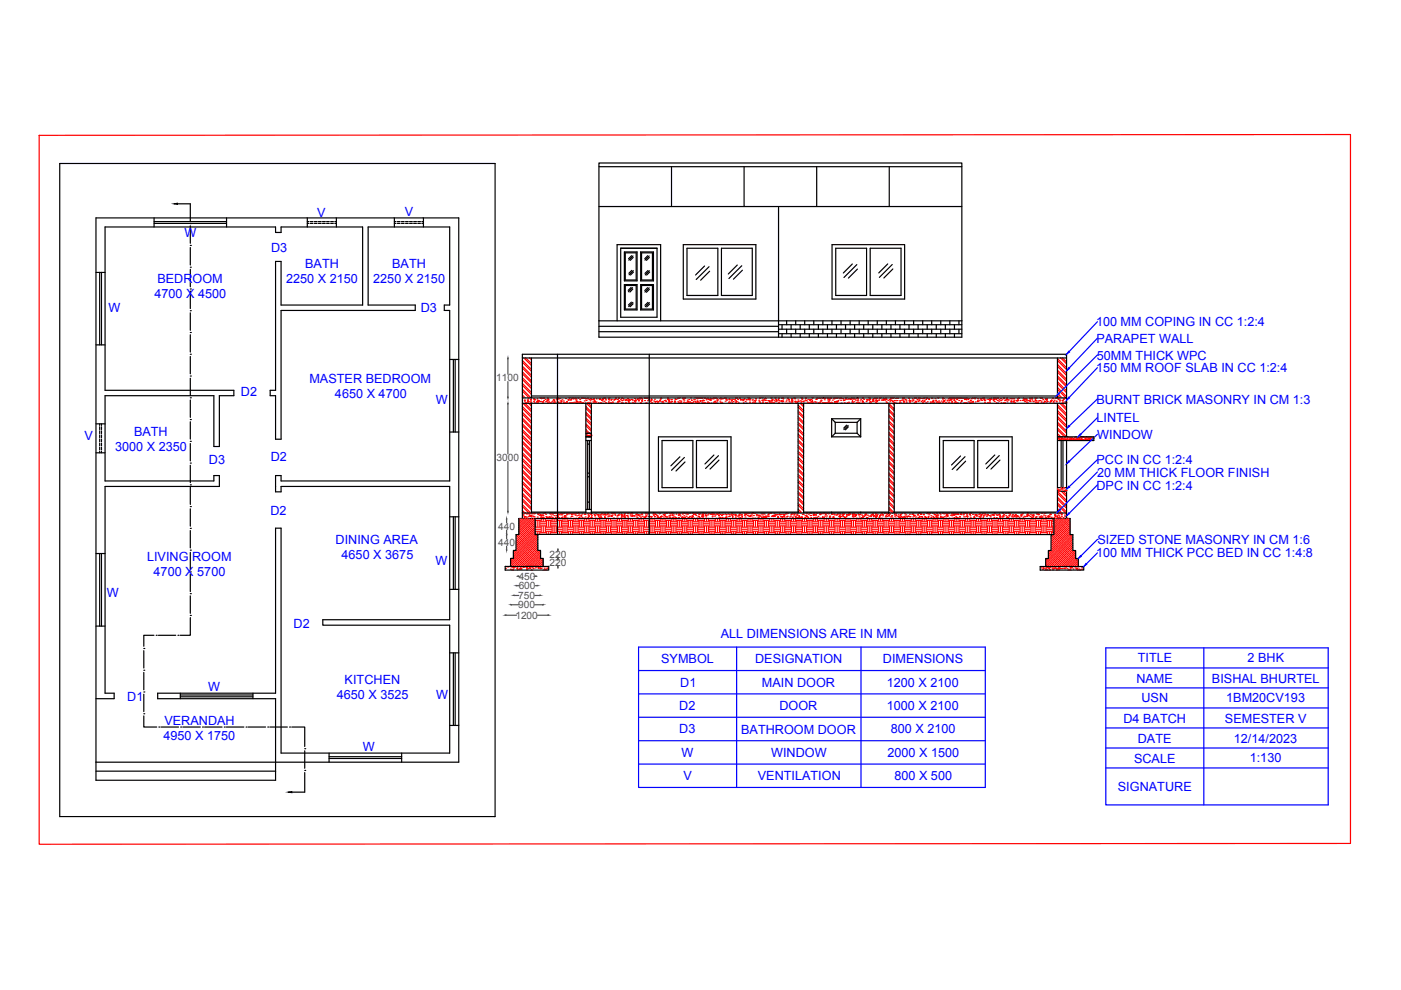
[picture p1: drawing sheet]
<svg xmlns="http://www.w3.org/2000/svg" width="297mm" height="210mm" viewBox="0 0 297 210" stroke-linecap="round" stroke-linejoin="round" font-family="sans-serif">
<defs><g id="words">
<g font-size="2.7" fill="#00f">
<text x="67.2" y="45.9">V</text>
<text x="85.8" y="45.8">V</text>
<text x="39.1" y="50.3">W</text>
<text x="57.5" y="53.5">D3</text>
<text x="64.7" y="56.8">BATH</text>
<text x="83.1" y="56.8">BATH</text>
<text x="32.7" y="63.2">4700 X 4500</text>
<text x="33.4" y="60">BEDROOM</text>
<text x="60.7" y="60">2250 X 2150</text>
<text x="79.1" y="60">2250 X 2150</text>
<text x="23" y="66.2">W</text>
<text x="89.2" y="66.2">D3</text>
<text x="232.4" y="69.2">100 MM COPING IN CC 1:2:4</text>
<text x="232.5" y="72.7">PARAPET WALL</text>
<text x="232.6" y="76.2">50MM THICK WPC</text>
<text x="51.1" y="83.9">D2</text>
<text x="65.6" y="81.3">MASTER BEDROOM</text>
<text x="232.4" y="78.9">150 MM ROOF SLAB IN CC 1:2:4</text>
<text x="71" y="84.5">4650 X 4700</text>
<text x="92.4" y="85.7">W</text>
<text x="232.5" y="85.6">BURNT BRICK MASONRY IN CM 1:3</text>
<text x="232.5" y="89.5">LINTEL</text>
<text x="17.9" y="93.4">V</text>
<text x="24.4" y="95.6">3000 X 2350</text>
<text x="28.4" y="92.4">BATH</text>
<text x="232.6" y="93.1">WINDOW</text>
<text x="44.3" y="98.5">D3</text>
<text x="57.4" y="97.7">D2</text>
<text x="232.5" y="98.4">PCC IN CC 1:2:4</text>
<text x="232.6" y="101">20 MM THICK FLOOR FINISH</text>
<text x="232.5" y="103.8">DPC IN CC 1:2:4</text>
<text x="57.3" y="109.1">D2</text>
<text x="31.2" y="118.9">LIVING ROOM</text>
<text x="71.1" y="115.3">DINING AREA</text>
<text x="72.4" y="118.5">4650 X 3675</text>
<text x="92.4" y="119.8">W</text>
<text x="232.4" y="118.2">100 MM THICK PCC BED IN CC 1:4:8</text>
<text x="232.7" y="115.4">SIZED STONE MASONRY IN CM 1:6</text>
<text x="32.6" y="122.1">4700 X 5700</text>
<text x="22.7" y="126.7">W</text>
<text x="62.3" y="133">D2</text>
<text x="152.8" y="135.3">ALL DIMENSIONS ARE IN MM</text>
<text x="140.2" y="140.6">SYMBOL</text>
<text x="160.1" y="140.6">DESIGNATION</text>
<text x="187.2" y="140.6">DIMENSIONS</text>
<text x="241.2" y="140.5">TITLE</text>
<text x="264.5" y="140.5">2 BHK</text>
<text x="27" y="148.6">D1</text>
<text x="44.1" y="146.5">W</text>
<text x="71.4" y="148.1">4650 X 3525</text>
<text x="73.1" y="144.9">KITCHEN</text>
<text x="92.4" y="148.2">W</text>
<text x="144.2" y="145.6">D1</text>
<text x="161.5" y="145.6">MAIN DOOR</text>
<text x="188" y="145.6">1200 X 2100</text>
<text x="240.9" y="144.7">NAME</text>
<text x="242" y="148.9">USN</text>
<text x="256.9" y="144.7">BISHAL BHURTEL</text>
<text x="260" y="148.9">1BM20CV193</text>
<text x="34.8" y="153.7">VERANDAH</text>
<text x="144" y="150.6">D2</text>
<text x="144" y="155.5">D3</text>
<text x="157.1" y="155.5">BATHROOM DOOR</text>
<text x="165.3" y="150.6">DOOR</text>
<text x="188" y="150.6">1000 X 2100</text>
<text x="188.9" y="155.5">800 X 2100</text>
<text x="238.2" y="153.2">D4 BATCH</text>
<text x="259.7" y="153.2">SEMESTER V</text>
<text x="34.6" y="156.9">4950 X 1750</text>
<text x="76.9" y="159.2">W</text>
<text x="144.5" y="160.5">W</text>
<text x="163.5" y="160.5">WINDOW</text>
<text x="188.1" y="160.5">2000 X 1500</text>
<text x="240.4" y="161.7">SCALE</text>
<text x="241.2" y="157.4">DATE</text>
<text x="261.6" y="157.4">12/14/2023</text>
<text x="265" y="161.7">1:130</text>
<text x="144.9" y="165.4">V</text>
<text x="160.7" y="165.4">VENTILATION</text>
<text x="189.6" y="165.4">800 X 500</text>
<text x="237" y="167.7">SIGNATURE</text>
</g>
<g font-size="2.1" fill="#545454">
<text x="105.2" y="80.9">1100</text>
<text x="105.3" y="97.8">3000</text>
<text x="105.6" y="112.4">440</text>
<text x="105.6" y="115.8">440</text>
<text x="116.5" y="118.3">220</text>
<text x="110" y="122.9">450</text>
<text x="110" y="124.9">600</text>
<text x="116.5" y="120">220</text>
<text x="109.3" y="131.2">1200</text>
<text x="109.9" y="129">900</text>
<text x="109.9" y="127">750</text>
</g>
</g></defs>
<!-- layer: 0 -->
<g fill="none" stroke="#000" stroke-width=".25">
<path d="M12.7 34.7h92.3v138.4h-92.3zM127 35.3h76.9M142.4 35.3v8.5M157.8 35.3v8.5M173.2 35.3v8.5M188.5 35.3v8.5M20.3 57.8h2M21.1 57.8v15.3M21.5 57.8v15.3M32.7 47h15.3M32.7 47.4h15.3M32.7 46.2v1.9"/>
<path d="M37.6 43.2h2.8v3.8M40.4 47.4h.1M40.4 52h.1M40.4 56.7h.1M40.4 47.9v3.7M40.4 52.5v3.7M40.4 57.1v3.7M48 46.2v1.9M65.2 47h.3M65.2 47.4h.3M65.2 46.2v1.9M65.8 47h.6"/>
<path d="M65.8 47.4h.6M66.7 47h.5M66.7 47.4h.5M67.5 47h.6M67.5 47.4h.6M68.4 47h.6M68.4 47.4h.6M69.2 47h.6M69.2 47.4h.6M70.1 47h.6M70.1 47.4h.6M71 47h.3"/>
<path d="M71 47.4h.3M71.3 46.2v1.9M83.6 47h.4M83.6 47.4h.4M83.6 46.2v1.9M84.3 47h.5M84.3 47.4h.5M85.1 47h.6M85.1 47.4h.6M86 47h.6M86 47.4h.6M86.8 47h.6"/>
<path d="M86.8 47.4h.6M87.7 47h.6M87.7 47.4h.6M88.6 47h.5M88.6 47.4h.5M89.4 47h.4M89.4 47.4h.4M89.8 46.2v1.9M127 43.8h76.9M131.6 52.6h7.7v14.7h-7.7zM132.4 53.4h2.7v6.2h-2.7zM132.6 53.6h2.3v5.8h-2.3z"/>
<path d="M133.9 54.2l-.6 .6M133.9 57.3l-.6 .6M134.2 54.3l-.9 .9M134.2 54.6l-.6 .6M134.3 57.4l-.9 .9M134.3 57.7l-.6 .6M135.8 53.4h2.7v6.2h-2.7zM136 53.6h2.3v5.8h-2.3zM137.3 54.2l-.6 .7M137.4 57.4l-.7 .6M137.6 54.3l-.9 .9M137.7 54.6l-.6 .6"/>
<path d="M137.7 57.4l-.9 .9M137.7 57.7l-.6 .6M144.9 51.9h15.4v11.5h-15.4zM145.7 52.6h6.5v10h-6.5zM149.4 56.4l-1.9 1.9M150.3 56.6l-2.7 2.7M150.5 57.5l-1.9 1.9M153 52.6h6.5v10h-6.5zM156.3 56.2l-1.9 1.9M157.3 56.3l-2.8 2.7M157.4 57.3l-1.9 1.9M165.1 43.8v27.7"/>
<path d="M176.4 51.9h15.4v11.5h-15.4zM177.2 52.6h6.5v10h-6.5zM180.7 56l-1.9 1.9M181.7 56.1l-2.8 2.7M181.8 57.1l-1.9 1.9M184.5 52.6h6.5v10h-6.5zM188.2 56l-1.9 1.9M189.2 56.1l-2.8 2.7M189.3 57l-1.9 1.9M20.3 73.1h2M40.4 61.3h.1M40.4 65.9h.1"/>
<path d="M40.4 70.5h.1M40.4 75.1h.1M40.4 79.7h.1M40.4 61.7v3.7M40.4 66.3v3.7M40.4 71v3.6M40.4 75.6v3.7M95.3 76.2h2M96.1 76.2v15.4M96.5 76.2v15.4M110.8 75.9h115.3M112.7 75.9v8.5"/>
<path d="M118.2 75.1v38.2M127 68v-33.4h76.9v33.4M127 68h76.9M127 69.2h38.1M127 70.3h38.1M127 68v3.5h76.9v-3.5M130.8 68v-16.1h9.3v16.1M132.4 60.3h2.7v5.4h-2.7zM132.6 60.5h2.3v5h-2.3zM133.8 60.9l-.6 .7M133.9 64.1l-.7 .6M134.1 61l-.9 .9"/>
<path d="M134.2 61.3l-.7 .6M134.2 64.1l-.9 .9M134.2 64.4l-.6 .6M135.8 60.3h2.7v5.4h-2.7zM136 60.5h2.3v5h-2.3zM137.3 61l-.6 .6M137.4 64.1l-.7 .6M137.6 61l-.9 .9M137.7 75.1v38.2M137.7 61.4l-.6 .6M137.7 64.1l-.9 .9M137.7 64.5l-.6 .6"/>
<path d="M165.1 68.8h38.8M165.1 69.8h38.8M165.1 70.8h38.8M165.8 68.8v1M165.8 70.8v.7M166.8 68v.8M166.8 69.8v1M167.7 68.8v1M167.7 70.8v.7M168.7 68v.8M168.7 69.8v1M169.7 68.8v1"/>
<path d="M169.7 70.8v.7M170.6 68v.8M170.6 69.8v1M171.6 68.8v1M171.6 70.8v.7M172.5 68v.8M172.5 69.8v1M173.5 68.8v1M173.5 70.8v.7M174.5 68v.8M174.5 69.8v1M175.4 68.8v1"/>
<path d="M175.4 70.8v.7M176.4 68v.8M176.4 69.8v1M177.3 68.8v1M177.3 70.8v.7M178.3 68v.8M178.3 69.8v1M179.3 68.8v1M179.3 70.8v.7M180.2 68v.8M180.2 69.8v1M181.2 68.8v1"/>
<path d="M181.2 70.8v.7M182.2 68v.8M182.2 69.8v1M183.1 68.8v1M183.1 70.8v.7M184.1 68v.8M184.1 69.8v1M185 68.8v1M185 70.8v.7M186 68v.8M186 69.8v1M187 68.8v1"/>
<path d="M187 70.8v.7M187.9 68v.8M187.9 69.8v1M188.9 68.8v1M188.9 70.8v.7M189.9 68v.8M189.9 69.8v1M190.8 68.8v1M190.8 70.8v.7M191.8 68v.8M191.8 69.8v1M192.7 68.8v1"/>
<path d="M192.7 70.8v.7M193.7 68v.8M193.7 69.8v1M194.7 68.8v1M194.7 70.8v.7M195.6 68v.8M195.6 69.8v1M196.6 68.8v1M196.6 70.8v.7M197.5 68v.8M197.5 69.8v1M198.5 68.8v1"/>
<path d="M198.5 70.8v.7M199.5 68v.8M199.5 69.8v1M200.4 68.8v1M200.4 70.8v.7M201.4 68v.8M201.4 69.8v1M202.4 68.8v1M202.4 70.8v.7M203.3 68v.8M203.3 69.8v1M224.2 75.9v8.5"/>
<path d="M20.3 96h2M20.3 89.9h2M21.1 89.9v.3M21.1 90.5v.6M21.1 91.3v.6M21.1 92.2v.6M21.1 93.1v.6M21.1 94v.5M21.1 94.8v.6M21.1 95.7v.3M21.5 89.9v.3M21.5 90.5v.6"/>
<path d="M21.5 91.3v.6M21.5 92.2v.6M21.5 93.1v.6M21.5 94v.5M21.5 94.8v.6M21.5 95.7v.3M40.4 84.3h.1M40.4 89h.1M40.4 93.6h.1M40.4 98.2h.1M40.4 80.2v3.7M40.4 84.8v3.7"/>
<path d="M40.4 89.4v3.7M40.4 94v3.7M40.4 98.7v3.6M95.3 91.6h2M110.8 84.4h115.3M110.8 85.5h115.3M112.7 84h111.5M112.7 85.5v23.3M124.2 85.5v23.3M124.2 92.6h1.2M124.2 93.4h1.2M124.2 91.9h1.2"/>
<path d="M124.6 93.4v14.6M124.6 94.2h.4M125 93.4v14.6M125.4 85.5v23.3M139.6 92.6h15.4v11.6h-15.4zM140.4 93.4h6.5v10h-6.5zM144.2 96.9l-2 1.9M145.1 97l-2.7 2.7M145.2 98l-1.9 1.9M147.7 93.4h6.5v10h-6.5zM151.4 96.5l-1.9 1.9M152.3 96.6l-2.7 2.7"/>
<path d="M152.4 97.6l-1.9 1.9M169.2 85.5v23.3M170.4 85.5v23.3M176.3 88.8v3.8M176.3 92.6h6.2M176.3 88.8h6.2M176.3 88.8l.8 .7M177.1 89.5v2.4M177.1 91.9h4.6M177.1 89.5h4.6M177.1 91.9l-.8 .7M179.5 90.1l-.6 .7"/>
<path d="M179.8 90.2l-.9 .9M179.9 90.5l-.7 .6M181.7 89.5v2.4M181.7 91.9l.8 .7M182.5 88.8v3.8M182.5 88.8l-.8 .7M188.5 85.5v23.3M189.6 85.5v23.3M199.2 92.6h15.4v11.6h-15.4zM200 93.4h6.5v10h-6.5zM203.7 96.7l-2 1.9M204.6 96.8l-2.7 2.7"/>
<path d="M204.7 97.8l-1.9 1.9M207.3 93.4h6.5v10h-6.5zM210.9 96.5l-1.9 1.9M211.9 96.6l-2.7 2.7M212 97.6l-1.9 1.9M224.2 85.5v23.3M224.2 92.6h7.7v.8h-7.7M225 93.4v10M225.4 93.4v10M226.1 92.6v-17.5h-115.3v34.8M226.1 93.4v16.5M20.3 117.4h2"/>
<path d="M21.1 117.4v15.4M21.5 117.4v15.4M40.4 102.8h.1M40.4 107.4h.1M40.4 112h.1M40.4 116.6h.1M40.4 103.3v3.6M40.4 107.9v3.7M40.4 112.5v3.7M40.4 117.1v3.7M95.3 109.6h2M96.1 109.6v15.4"/>
<path d="M96.5 109.6v15.4M110.8 108.8h115.3M112.7 108.6h11.5M113.5 109.9v3.4h109.9v-3.4M114 113.3v3.4h.6v1.7h.6v1.7M124.2 108h1.2M124.6 100.3h.4M124.6 106.5h.4M124.6 101.1h.4M125.4 108.6h43.8M170.4 108.6h18.1M176.3 108.6v.2"/>
<path d="M182.5 108.6v.2M189.6 108.6h34.6M222.8 113.3v3.4h-.5v1.7h-.6v1.7M224.2 104.2h1.9M224.2 103.4h1.9M20.3 132.8h2M30.5 137.5h.1M30.5 138v3.6M32.6 134.7h-2.1v2.3M33.1 134.7h.1M33.6 134.7h3.7M37.7 134.7h.1"/>
<path d="M40.4 121.3h.1M40.4 125.9h.1M40.4 130.5h.1M40.4 131v3.7h-2.2M40.4 121.7v3.7M40.4 126.3v3.7M95.3 125h2M95.3 138.4h2M96.1 138.4v15.4M96.5 138.4v15.4M107.1 120.1h9.2v.8h-9.2zM108.3 120.1v-1.7h.5v-1.7h.6v-3.4h.6v-3.4h116.9v3.4h.6v3.4h.6v1.7h.5v1.7"/>
<path d="M220.5 120.1h9.3v.8h-9.3zM20.3 148.1h3.9v-1.1h-1.9v-43.9h24.2v-2.3h-1.2v1.2h-23v-18.1h23v10.8h1.2v-10.8h3.1v-1.1h-27.3v-34.7h36.1v1.2h1.2v-1.2h17.3v16.6h-17.3v-9.3h-1.2v27.4h-1.1v1.1h1.1v9.2h1.2v-27.3h28.4v-1.1h-10v-16.6h17.3v16.6h-1.1v1.1h1.1v36.2h-35.7v-1.2h-1.2v3.5h1.2v-1.2h35.7v28.3h-26.9v1.2h26.9v27.1h-35.7v-47.7h-1.2v35h-25v1.1h25v17.3h-38.1v-119.2h77v115.4h-77M30.5 142.1h.1M30.5 146.7h.1M30.5 151.3h.1M30.5 151.8v2.3h2.7M30.5 142.6v3.7M30.5 147.2v3.7M33.7 154.1h.1M34.1 154.1h3.8M38.2 147.7h15.4M38.2 147.4h15.4"/>
<path d="M38.2 147v1.1M38.3 154.1h.1M38.8 154.1h3.7M42.9 154.1h.1M43.4 154.1h3.7M47.5 154.1h.1M48 154.1h3.7M52.2 154.1h.1M52.6 154.1h3.7M53.6 147v1.1M56.8 154.1h.1M57.2 154.1h3.7"/>
<path d="M61.4 154.1h.1M61.9 154.1h2.7v4.2M64.6 158.7h.1M64.6 159.2v3.7M69.8 159.7v1.9M85.2 159.7v1.9M95.3 153.8h2M20.3 163.5h38.1M64.6 163.4h.1M64.6 163.8v4.2h-2.7M69.8 160.4h15.4M69.8 160.8h15.4"/>
</g>
<path d="M36.9 43.2l.7-.1v.2zM61.1 168l.8-.2v.3z" fill="#000" stroke="#000" stroke-width=".21"/>
<!-- layer: HATC -->
<g fill="none" stroke="#f00" stroke-width=".25">
<path d="M8.3 28.7l278-.2v150.3l-278 .2zM110.8 76.4l1.9 1.9M110.8 77.6l1.9 1.9M110.8 78.8l1.9 2M110.8 76.8l1.9 1.9M110.8 78l1.9 2M110.8 79.3l1.9 1.9M111.1 75.9l1.6 1.6M111.5 75.9l1.2 1.2M112.3 75.9l.4 .4M224.2 76l1.9 2M224.2 77.3l1.9 1.9"/>
<path d="M224.2 78.5l1.9 1.9M224.2 79.7l1.9 1.9M224.2 76.4l1.9 2M224.2 77.7l1.9 1.9M224.2 78.9l1.9 1.9M224.9 75.9l1.2 1.2M225.3 75.9l.8 .8M226.1 75.9h.1M110.8 80.1l1.9 1.9M110.8 81.3l1.9 1.9M110.8 82.5l1.8 1.9M110.8 83.7l.6 .7"/>
<path d="M110.8 86.2l1.9 1.9M110.8 87.4l1.9 1.9M110.8 88.6l1.9 2M110.8 89.9l1.9 1.9M110.8 91.1l1.9 1.9M110.8 92.3l1.9 1.9M110.8 93.5l1.9 2M110.8 94.8l1.9 1.9M110.8 96l1.9 1.9M110.8 97.2l1.9 1.9M110.8 98.4l1.9 1.9M110.8 99.6l1.9 2"/>
<path d="M110.8 80.5l1.9 1.9M110.8 81.7l1.9 1.9M110.8 82.9l1.4 1.5M110.8 84.2l.2 .2M110.8 86.6l1.9 1.9M110.8 87.8l1.9 1.9M110.8 89l1.9 2M110.8 90.3l1.9 1.9M110.8 91.5l1.9 1.9M110.8 92.7l1.9 1.9M110.8 93.9l1.9 2M110.8 95.2l1.9 1.9"/>
<path d="M110.8 96.4l1.9 1.9M110.8 97.6l1.9 1.9M110.8 98.8l1.9 2M110.9 85.5l1.8 1.8M111.1 85h.1M111.2 84.8h.1M111.2 85h.1M111.3 85.5l1.4 1.4M111.3 85.3h.1M111.8 84.8h.1M111.8 85h.1M111.9 85.2l.1 .1h-.2z"/>
<path d="M111.9 85h.1zM111.9 84.6h.1M112.1 85.5l.6 .6M112.1 85.2h.1M112.5 85h.1M112.5 84.8h.1M112.5 85.4h.1M112.5 85.5l.2 .2M112.6 85.3h.1M112.6 84.6v.1zM113.1 85.1h.1M113.2 84.5h.1"/>
<path d="M113.2 84.7h.1M113.2 85.3h.1M113.4 84.7l.1 .1h-.1zM113.8 85.1h.1M113.8 85.3h.1M113.8 84.6h.1M113.9 85.3h.1M114 85.1v.1zM114 84.9l.2 .2h-.2zM114.2 84.9h.1M114.4 85.1h.1M114.5 84.4h.1"/>
<path d="M114.6 85.1h.1M114.8 84.4l.1 .1zM114.9 85.4h.1M115 85.1h.1M115.1 85.3h.1M115.2 84.4h.1M115.3 84.9h.1M115.6 84.7h.1M115.7 85.2h.1M115.9 85.1h.1M116 84.9h.1M116 85.4h.1"/>
<path d="M116.1 84.7h.1M116.1 84.4l.1 .1zM116.2 85.3h.1M116.2 84.7l.2 .1h-.2zM116.3 85.2h.1M116.7 85.4h.1M117 85.2h.1M117.1 85h.1M117.3 84.7h.1M117.4 85.4h.1M117.5 84.9l.1 .1zM117.6 85.2h.1"/>
<path d="M117.6 85.3l.1 .1zM117.9 84.8h.1M118 84.5h.1M118 84.7h.1M118.1 85.2h.1M118.1 85.4h.1M118.2 84.4h.1M118.2 85.3h.1M118.4 84.4l.2 .2h-.2zM118.6 85.4h.1M118.7 84.5h.1M118.7 85h.1"/>
<path d="M118.9 85.3h.1M118.9 85.3l.1 .2zM119 85l.2 .1zM119.1 84.8h.1M119.4 85h.1M119.5 85.5h.1M119.5 85.3h.1M119.8 85.4h.1M119.9 84.5h.1M120.1 85.1h.1M120.1 85.3h.1M120.5 84.7h.1"/>
<path d="M120.5 84.7l.1 .1zM120.7 84.4h.1M120.8 84.8h.1M120.8 85.4h.1M121.1 85.4h.1M121.1 84.7l.1 .1zM121.1 84.5h.1M121.3 84.4h.1M121.4 85.4h.1M121.5 84.6h.1M121.5 85.3h.1M121.9 85.3h.1"/>
<path d="M121.9 84.4h.1M121.9 84.5l.1 .1zM122.1 85.4h.1M122.1 84.9h.1M122.1 84.6h.1M122.2 85.1h.1M122.2 85.4h.1M122.5 85.1l.1 .2zM122.6 84.4h.1M122.7 85.4h.1M122.9 85.1h.1M122.9 84.7h.1"/>
<path d="M123.1 85.3h.1M123.2 84.4h.1M123.4 85.4h.1M123.5 84.4h.1M123.5 85.4h.1M123.9 84.5h.1M123.9 85h.1M124 85.5h.1M124.1 84.6h.1M124.2 86.2l1.2 1.1M124.2 87.4l1.2 1.2M124.2 88.6l1.2 1.2"/>
<path d="M124.2 89.9l1.2 1.1M124.2 91.1l.8 .8M124.2 86.6l1.2 1.1M124.2 87.8l1.2 1.2M124.2 89l1.2 1.2M124.2 90.3l1.2 1.1M124.2 91.5l.4 .4M124.3 84.9h.1M124.3 85.5l1.1 1M124.4 92.4h.1M124.4 92h.1M124.4 92.3h.1"/>
<path d="M124.5 84.5h.1M124.6 92.3h.1M124.6 85.5h.1M124.7 85.4h.1M124.7 84.4v.2zM124.7 85.3l.1 .1zM124.8 85.5l.6 .6M124.8 91.9h.1M124.8 92.3h.1M124.9 92.6h.1M124.9 84.7h.1M124.9 92.4h.1"/>
<path d="M125 92.5h.1M125 85.4h.1M125.1 85h.1M125.1 84.5h.1M125.2 92.3h.1M125.2 91.9h.1M125.3 92l.1 .2zM125.3 92.2h.1M125.3 92.4h.1M125.3 84.7h.1M125.6 84.7h.1M125.7 85.2h.1"/>
<path d="M125.8 84.5h.1M125.9 84.7h.1M125.9 85.4h.1M126.1 85.4h.1M126.1 84.9v.1zM126.1 85l.2 .1zM126.4 85.2h.1M126.4 84.6h.1M126.9 85.4v.1M127 84.5h.1M127 84.6h.1M127.1 84.7h.1"/>
<path d="M127.1 85.4h.1M127.5 85.4v.1h-.1zM127.6 84.8l.1 .1zM127.7 84.6h.1M127.7 85h.1M127.8 84.7h.1M127.8 85.5h.1M127.9 84.5h.1M128.1 85.1h.1M128.3 84.4h.1M128.3 84.6h.1M128.4 85.4h.1"/>
<path d="M128.4 84.8h.1M129 84.7h.1M129 84.5l.1 .1zM129.1 85.5h.1M129.1 85.2l.1 .1-.2 .1zM129.1 84.8h.1M129.1 84.4h.1M129.2 85.3h.1M129.5 85.4h.1M129.6 84.7h.1M129.6 84.7l.1 .1zM129.8 85.2h.1"/>
<path d="M129.8 85.3h.1M130.1 84.8h.1M130.2 84.7h.1M130.5 84.6h.1M130.5 84.4h.1M130.8 85.4h.1M130.9 84.7h.1M131 85.2l.1 .1zM131.1 85.2h.1M131.1 84.4h.1M131.2 85.1h.1M131.2 84.9l.2 .2h-.2z"/>
<path d="M131.5 84.7h.1M131.8 84.4h.1M131.8 85.4h.1zM131.8 85h.1M131.9 84.9h.1M132 85.5h.1M132.1 84.6h.1M132.2 84.8h.1M132.6 84.9h.1M132.6 85.4h.1M132.6 84.7h.1M132.8 84.8h.1"/>
<path d="M133.1 84.9h.1M133.2 84.5l.1 .1zM133.3 85.1l.1 .1zM133.3 85.4h.1M133.5 84.8h.1M133.6 84.8l-.2-.1v.2l.2-.1M133.8 84.7h.1M133.9 84.7h.1M134.1 85.3h.1M134.1 84.9h.1M134.4 85.5h.1M134.6 84.5h.1"/>
<path d="M134.6 85v.1zM134.7 85.2h.1M134.7 84.8l.1 .1zM134.7 84.9h.1M135.1 84.7h.1M135.3 84.5h.1M135.3 85h.1M135.4 84.9h.1M135.6 84.4l.2 .2h-.2zM135.7 85.4h.1M135.8 85.4h.1M135.8 84.4h.1"/>
<path d="M135.9 85.5h.1M136 84.9h.1M136 85h.1M136.2 84.6h.1zM136.7 84.9h.1M136.7 84.4h.1M136.8 84.4h.1M136.8 85.5h.1M137 85.4h.1M137.1 84.4h.1M137.3 85h.1M137.4 84.8h.1"/>
<path d="M137.5 84.7h.1M137.6 84.4h.1M137.7 84.4h-.1M137.8 85.2h.1M137.9 85h.1M138.1 84.6h.1M138.1 84.8h.1M138.1 85.4h.1M138.2 85.3h.1M138.2 84.7v.2l-.1-.1zM138.6 85h.1M138.8 84.6h.1"/>
<path d="M138.8 85.1h.1M138.9 85.4l.1 .1zM139.1 85.1h.1M139.2 85h.1M139.3 85.5h.1M139.5 85.1h.1M139.5 85.2l.1 .1zM139.8 84.9h.1M139.9 85.1h.1M140 84.7h.1M140.1 84.5h.1M140.1 84.4h.1"/>
<path d="M140.4 85.1l.1 .1zM140.5 85.1h.1M140.6 85.4h.1M140.9 84.9h.1M141 84.9h.1M141.1 85.1h.1M141.5 84.7h.1M141.5 84.4h.1M141.6 85.4h.1M141.7 85.5h.1M141.7 84.5l.1 .2zM141.8 85.1h.1"/>
<path d="M141.8 84.6h.1M141.8 84.9l.1 .1zM142 85.3h.1M142.2 84.7h.1M142.3 85.2h.1M142.4 84.7h.1M142.4 85.1h.1M143 85.3h.1M143 85.4h.1M143.1 85.2h.1M143.1 84.6h.1M143.1 85l.1 .1z"/>
<path d="M143.3 84.6l.1 .1zM143.6 84.6h.1M143.7 85.2h.1M143.8 85.4h.1M143.8 84.4h.1M144 84.4h.1M144 85h.1M144.1 85.5h.1M144.2 85.5h.1M144.3 85.2h.1M144.3 85h.1M144.5 85.5h.1"/>
<path d="M144.7 84.4h.1M144.8 84.7h.1M145 85.3h.1M145 84.8h.1M145 85.4h.1M145.3 84.4h-.1M145.4 85.4h.1M145.6 85.3h.1M145.7 84.9h.1M145.8 85.3h.1M145.8 85.1h.1M146 84.7h.1"/>
<path d="M146 85.5h.1M146.3 85.3h.1M146.3 85.2l.1 .2h-.2zM146.4 84.4h.1M146.5 85.4h.1M146.6 85.5h.1M146.7 84.8v.1zM146.9 85.3h.1M147 85.1h.1M147.1 84.6h.1M147.3 84.8h.1M147.4 84.4h.1"/>
<path d="M147.5 85.2l.1 .1zM147.5 85.3h.1M147.7 84.4h.1M147.8 84.9h.1M147.8 85.1h.1M147.9 85.4h.1M148 85.5h.1M148 84.4h.1M148.1 85.3v.1zM148.2 85.4h.1M148.4 84.4h.1M148.5 84.9h.1"/>
<path d="M148.5 84.9l.1 .2h-.2zM148.7 84.4h.1M148.8 85.4h.1M148.8 84.4h.1M148.9 84.9l.1 .1zM149 84.8h.1M149 85.5h.1M149.2 85h.1M149.2 85.4h.1M149.3 84.4h.1M149.5 85.4h.1M149.7 84.8h.1"/>
<path d="M149.8 84.6h.1M149.9 85.5h.1M150 84.5h.1M150 85.2h.1M150.1 85.4h.1M150.2 84.6l.1 .1zM150.3 85.4h.1M150.4 84.6l.1 .1zM150.5 84.7h.1M150.6 84.5h.1M150.7 84.7l.1 .1-.2 .1zM150.7 85.5h.1"/>
<path d="M151 84.6h.1M151.2 84.5h.1M151.3 84.5h.1M151.3 84.4h.1M151.3 85.3h.1M151.4 85.5h.1M151.5 85.5h.1M151.6 85l.1 .2zM151.8 85.3h.1M151.8 84.4l.1 .1zM151.9 84.5h.1M152 85h.1"/>
<path d="M152 84.9h.1M152 85.5h.1M152.1 84.8h.1M152.5 84.6h.1M152.6 85.1h.1M152.7 85.4h.1M152.9 84.4l.1 .2h-.2zM153 85.3h.1M153 85.5h.1M153.1 85.5h.1M153.2 84.6h.1M153.7 84.4h.1"/>
<path d="M153.7 85.1h.1M153.8 84.4v.1zM153.8 84.6h.1M154 84.7h.1M154 84.9h.1M154.5 84.6h.1M154.6 84.8h.1M154.6 85.2l.1 .1zM154.7 84.6h.1M154.8 85.4h.1M155 85h.1M155.1 84.6h.1"/>
<path d="M155.2 85.4h.1M155.2 84.8v.2zM155.4 84.7h.1M155.4 85.1h.1M155.7 84.7h.1M155.8 84.8h.1M156 85.4h.1M156 84.4h.1M156 85h.2zM156.1 85.2h.1M156.1 84.4h.1M156.4 84.7h.1"/>
<path d="M156.6 85.3v.1zM156.7 84.4h.1M157 84.8h.1M157 84.7h.1M157.5 85h.1M157.5 84.7l.1 .1zM157.6 85.4h.1M157.7 84.7h.1M157.8 84.5h.1M158 85.1h.1M158.1 84.7h.1M158.2 85.5h.1"/>
<path d="M158.3 84.8h.1M158.6 84.4h.1M158.8 84.6v.1zM158.8 84.8h.1M158.9 85.3h.1M158.9 84.4l.2 .1zM158.9 84.8h.1M159 84.5h.1M159.4 84.8h.1M159.6 84.8h.1M159.6 85.3h.1M159.7 85.3h.1"/>
<path d="M160 84.9h.1M160 85.4h.1M160.2 85.1v.1zM160.2 84.6h.1M160.2 84.8h.1M160.9 84.9h.1M161 85.1h.1M161 85.3h.1M161 84.4h.1M161.3 85.5h.1M161.5 84.9h.1M161.6 84.4h.1"/>
<path d="M161.6 84.9h.1M161.7 85.3l.1 .1zM161.7 85h.1M161.9 84.8h.1M162 84.6h.1M162.1 84.9h.1M162.3 84.9h.1M162.3 84.4l.1 .1zM162.4 85.4h.1M162.5 85.4h.1M162.8 84.9h.1M162.9 85h.1"/>
<path d="M163.1 85.4h.1M163.2 85l.1 .1zM163.4 85h.1M163.4 84.4h.1M163.5 85.2l.1 .2h-.1v-.2M163.7 84.7h.1M163.7 84.9l.1 .1zM163.9 85.4h.1M164.1 85h.1M164.3 84.8h.1M164.3 84.4h.1M164.4 85.2h.1"/>
<path d="M164.6 84.7l.1 .1zM164.7 85h.1M164.9 85.5h.1M165 84.7h.1M165 84.5h.1M165.1 85h.1M165.1 85.3l.1 .2zM165.3 85h.1M165.7 85l.1 .1h-.1zM165.7 84.5h.1M165.8 85h.1M165.8 85.5h.1"/>
<path d="M165.9 84.4h.1M165.9 85.1h.1M166 85h.1M166 84.5l.2 .1zM166.5 85.5h.1M166.6 85.1h.1M166.7 84.8h.1M166.9 85.5h.1M167 84.4h.1M167.1 84.8h.1M167.3 85.1h.1M167.3 84.7v.1z"/>
<path d="M167.4 85.5h.1M167.7 85.2h.1M167.8 84.6h.1M167.9 84.7l.1 .2h-.2zM167.9 85.1h.1M167.9 85.3h.1M167.9 84.8h.1M168.3 84.4h.1M168.5 84.6h.1M168.5 85.1h.1M168.6 85.1h.1M168.7 85.1v.2z"/>
<path d="M168.8 85.3l.1 .1zM168.9 85.2h.1M169.2 85.2h.1M169.2 84.8h.1M169.2 85.9l1.2 1.2M169.2 87.1l1.2 1.2M169.2 88.4l1.2 1.1M169.2 89.6l1.2 1.1M169.2 90.8l1.2 1.2M169.2 92l1.2 1.2M169.2 93.3l1.2 1.1M169.2 94.5l1.2 1.1"/>
<path d="M169.2 95.7l1.2 1.2M169.2 96.9l1.2 1.2M169.2 98.1l1.2 1.2M169.2 99.4l1.2 1.1M169.2 86.3l1.2 1.2M169.2 87.5l1.2 1.2M169.2 88.8l1.2 1.1M169.2 90l1.2 1.1M169.2 91.2l1.2 1.2M169.2 92.4l1.2 1.2M169.2 93.7l1.2 1.1M169.2 94.9l1.2 1.1"/>
<path d="M169.2 96.1l1.2 1.2M169.2 97.3l1.2 1.2M169.2 98.5l1.2 1.2M169.2 99.8l1.2 1.1M169.3 85.1h.1M169.6 85.5l.8 .7M169.7 85h.1M169.8 85.5h.1M169.8 85.2h.1M169.8 84.4h.1M170 84.6h.1M170 85.5l.4 .3"/>
<path d="M170.2 84.6l-.1-.2-.1 .2h.2M170.3 85l.1 .1zM170.5 85.2h.1M170.6 84.9h.1M170.7 84.4h.1M170.8 84.4l.1 .2zM170.9 84.9h.1M171.1 85.2h.1M171.3 84.7h.1M171.4 85.4h.1M171.6 84.8h.1M171.7 84.7h.1"/>
<path d="M171.7 84.8l.1 .1zM171.7 85.3h.1M171.9 85.3h.1M172 84.7h.1M172 85.2h.1M172.2 85.5h.1M172.2 84.4h.1M172.2 84.9l.1 .1zM172.4 85.3h.1M172.7 85.2h.1M172.9 84.7h.1M173 85.3h.1"/>
<path d="M173.2 84.5l.1 .1zM173.2 84.4h.1M173.3 84.5h.1M173.7 85.3h.1M173.7 85.5h.1M173.7 85.5l-.1-.1 .1 .1M173.7 84.4h.1M173.9 85.1h.1M174 84.8h.1M174.1 85h.1M174.2 84.4h.1M174.3 85.4h.1"/>
<path d="M174.5 84.4h.1M174.6 84.4h.1M174.7 85.5h.1M174.8 84.8h.1M174.8 84.4h.1M174.8 85.5h.1M174.9 85.4h.1M174.9 84.4h.1M175.4 84.8h.1M175.5 84.4h.1M175.5 85.3h.1M175.6 85.4h.1"/>
<path d="M175.6 84.4h.1M175.6 85.2h.1M175.8 84.7l.1 .1zM175.9 84.8h.1M175.9 85.4h.2zM176.1 84.4h.1M176.2 85.3h.1M176.2 85.4h.1M176.5 84.8h.1M176.7 84.4h.1M176.8 84.6h.1M176.9 85.4h.1"/>
<path d="M176.9 85.1h.1M176.9 84.4h.1M177.1 85.5h.1M177.2 85.2v.1zM177.4 84.5h.1M177.4 85.1l.1 .1zM177.5 84.4h.1M177.5 85.5h.1M177.6 85.1h.1M177.7 84.9h.1M177.9 84.5h.1M178 84.5h.1"/>
<path d="M178.1 84.4h.1M178.1 85.5h.1M178.2 84.4h.1M178.2 84.9h.1M178.5 85.5h.1M178.7 84.5h.1M178.8 84.8l.1 .1zM178.9 84.9h.1M178.9 84.8h.1M179 85.4h.1M179.3 84.6h.1M179.3 84.4h.1"/>
<path d="M179.4 84.5v.1h-.1zM179.5 85.5h.1M179.7 85.4h.1M179.7 84.6h.1M179.9 85.3h.1M179.9 84.6h.1M180.3 84.6h.1zM180.3 84.7h.1M180.5 84.4h.1M180.6 84.6h.1M180.7 85.2l.2 .2h-.2zM180.7 85l.1 .1z"/>
<path d="M180.9 84.6h.1M180.9 84.5h.1M181 85.2h.1M181.2 84.6h.1M181.3 84.8h.1M181.6 85.4h.1M181.6 84.5h.1M181.7 84.4h.1M181.7 85h.1M181.8 84.4h.1M181.8 84.4h-.1M181.8 84.6h.1"/>
<path d="M181.9 85h.1M182 85.5h.1M182.1 85.5h.1M182.4 85h.1M182.5 85.5h.1M182.5 84.7h.1M182.9 84.4h.1M182.9 85.4h.1M182.9 85l.2 .1h-.2zM183 84.4h.1M183 85.5h.1M183.1 84.7h.1"/>
<path d="M183.1 85.5h.1M183.6 85.1h.1M183.8 84.8h.1M183.8 84.7h.1M183.8 84.9h.1M183.9 84.7h.1M184.2 84.4h.1M184.3 84.7l.1 .2zM184.4 84.7h.1M184.4 84.6h.1M184.4 85.5h.1M184.5 85.1l.1 .1z"/>
<path d="M184.5 85.3h.1M184.9 85.1h.1M185 84.8h.1M185.1 84.7l.1 .2h-.1zM185.1 84.6h.1M185.2 85.1h.1M185.4 84.5h.1M185.6 84.9h.1M185.7 84.8h.1M185.7 85.2l.1 .2zM185.9 85.5h.1M185.9 85.1h.1"/>
<path d="M185.9 84.5h.1M185.9 84.9l.1 .1zM186.2 84.9h.1M186.3 84.8h.1M186.5 84.4h.1M186.6 84.4h.1M186.9 84.8h.1M187 84.8h.1M187.2 84.9h.1M187.3 84.4l.1 .2h-.2l.1-.1M187.4 84.6l.1 .1zM187.6 84.9h.1"/>
<path d="M187.6 84.6h.1M187.8 84.5h.1M187.8 85.2h.1M187.9 84.7h.1M187.9 84.5v.2zM188 85.4h.1M188.2 84.9h.1M188.5 85.5l1.1 1.2M188.5 86.8l1.1 1.1M188.5 88l1.1 1.1M188.5 89.2l1.1 1.2M188.5 90.5l1.1 1.1"/>
<path d="M188.5 91.7l1.1 1.1M188.5 92.9l1.1 1.2M188.5 94.1l1.1 1.2M188.5 95.3l1.1 1.2M188.5 96.6l1.1 1.1M188.5 97.8l1.1 1.1M188.5 99l1.1 1.2M188.5 86l1.1 1.1M188.5 87.2l1.1 1.1M188.5 88.4l1.1 1.2M188.5 89.6l1.1 1.2M188.5 90.9l1.1 1.1"/>
<path d="M188.5 92.1l1.1 1.1M188.5 93.3l1.1 1.2M188.5 94.5l1.1 1.2M188.5 95.8l1.1 1.1M188.5 97l1.1 1.1M188.5 98.2l1.1 1.1M188.5 99.4l1.1 1.2M188.6 84.7h.1M188.6 85.2h.1M188.7 84.9h.1M188.9 84.4h.1M188.9 84.6h.1"/>
<path d="M188.9 84.9h.1M189.1 84.4h.1M189.2 85.5l.4 .4M189.3 85v.1zM189.3 85.2h.1M189.4 84.4h.1M189.5 84.9h.1M189.6 85.4h.1M189.6 84.4h-.2M189.9 85h.1M189.9 84.5h.1M190.1 85.5h.1"/>
<path d="M190.2 84.9h.1M190.2 84.5h.1M190.7 85.5h.1M190.7 85h.1M190.8 85h.1M190.8 85.3h.1M191.1 84.9h.1M191.4 84.8h.1M191.4 84.4h.1M191.5 85h.1M191.5 84.4h.1M191.6 85.1h.1"/>
<path d="M191.6 85.2l.1 .1zM191.9 84.7h.1M192.1 84.8h.1M192.1 85h.1M192.1 85.3h.1M192.7 84.5h.1M192.7 85h.1M192.8 85.3h.1M192.8 85.1h.1M192.8 84.8l.1 .1zM193 84.9l.2 .1zM193.4 85.1h.1"/>
<path d="M193.4 84.6h.1M193.5 84.9h.1M193.6 84.8h.1M193.8 85.4h.1M193.9 84.4h.1M194 84.4h.1M194 85.1h.1M194.1 84.4h.1M194.2 85.1h.1M194.2 85.3l.1 .1zM194.5 84.6l.1 .1zM194.7 85.1h.1"/>
<path d="M194.8 84.4h.1M194.8 84.9h.1M194.8 84.8h.1M195.1 84.5h.1M195.3 85.1h.1M195.5 84.9h.1M195.6 85.4h.1M195.6 84.6h.1M195.7 85.5h.1M195.8 85.2h.1M195.9 85.1h.1M195.9 84.4l.2 .1z"/>
<path d="M196 84.9h.1M196.3 85.4h.1M196.4 84.4h.1M196.4 84.6l.1 .1zM196.6 85.2h.1M196.8 84.5h.1M196.9 84.7h.1M197.2 85.2h.1M197.3 85.5h.1M197.6 84.5h.1M197.6 85.3h.1M197.6 85.2h.1"/>
<path d="M197.8 85l.1 .2-.2-.1zM197.8 84.9h.1M197.9 85.2h.1M197.9 85.2l.2 .2h-.2zM198.2 84.5h.1M198.3 85h.1M198.4 84.9h.1M198.5 85.3h.1M198.7 85.2l.1 .1zM198.8 85.3h.1M198.8 84.4h.1M199 85h.1"/>
<path d="M199.1 85.5h.1M199.1 85.3h.1M199.6 85h.1M199.8 85.3h.1M199.8 84.6h.1M200 84.5h.1M200 84.4v.1zM200.1 85l.2 .1h-.2zM200.2 85h.1zM200.3 84.8h.1M200.4 85.3h.1M200.8 85h.1"/>
<path d="M200.8 84.9h.1M201 84.6h.1M201 85.3h.1M201.1 85.3h.1M201.3 84.4h.1M201.4 84.8v.2zM201.6 84.4h.1M201.6 84.8h.1M201.6 84.7l.1 .1zM201.7 85.4h.1M201.7 84.6h.1M201.8 85.1h.1"/>
<path d="M201.8 85.4h.1M201.8 84.4h.1M202.2 84.4h.1M202.3 85.4h.1M202.4 84.5h.1M202.4 84.9l-.1-.2v.2h.2M202.5 85.1h.1M202.8 85.3v.1zM202.8 84.7h.1M202.8 84.4h.1M203 85.4h.1M203.1 84.4l.1 .1z"/>
<path d="M203.1 84.4h.1M203.3 84.9h.1M203.5 84.4h.1M203.6 84.5h.1M203.6 85.4h.1M203.7 84.4h.1M203.8 85.1h.1M203.8 84.9h.1M204.1 84.5h.1M204.3 85.5h.1M204.5 84.7h.1M204.5 84.5l.1 .1h-.1z"/>
<path d="M204.6 85.4h.1M204.8 84.5h.1M204.8 85.5h.1M204.9 85.5h.1M204.9 84.6l.1 .2zM205.2 84.7h.1M205.3 85.2h.1M205.4 84.5h.1M205.5 85.5h.1M205.5 85.3h.1M205.7 84.9h.1M205.8 84.9h.1"/>
<path d="M205.8 85.3l.1 .1zM205.9 85.2h.1M206 84.5h.1M206.1 84.4h.1M206.3 85.1l.1 .1zM206.6 84.5h.1M206.7 84.4h.1M206.7 84.6h.1M206.8 85.2h.1M206.8 84.4h.1M206.8 84.4h-.1M207.3 84.5h.1"/>
<path d="M207.3 85l.1 .1zM207.3 85h.1M207.3 84.6h.1M207.5 85h.1M207.8 84.6h.1M207.9 84.6h.1M208 84.8h.1M208.1 84.9h.1M208.5 84.4v.2zM208.6 84.4h.1M208.6 84.6h.1M208.7 84.8h.1"/>
<path d="M208.7 84.7l.1 .1zM208.7 85.3h.1M208.8 85h.1M209.2 84.6h.1M209.4 85.3h.1M209.5 84.7h.1M209.7 84.5h.1M209.7 85.3h.1M209.9 84.7h.1M209.9 84.9v.1zM210 84.6h.1M210.2 84.5l.1 .1z"/>
<path d="M210.5 84.7h.1M210.6 84.9h.1M210.7 84.4h.1M210.8 85.1h.1M210.8 84.7h.1M211 84.4h.1M211.1 84.7h.1M211.3 85.3v.2zM211.4 84.4h.1M211.4 84.9h.1M211.5 85.5h.1M211.5 84.4h.1"/>
<path d="M211.8 85.1h.1M211.8 84.7h.1M212.1 84.9h.1M212.1 84.5h.1M212.2 85.4h.1M212.4 84.8h.1M212.7 85.4h.1M212.8 84.4h.1M212.9 85.4h.1M212.9 85.5h.1M212.9 85.3l.1 .1zM213 84.9h.1"/>
<path d="M213.1 84.8h.1M213.4 84.4h.1M213.5 84.7v.1zM213.5 84.7h.1M213.5 85.2h.1M213.7 84.8h.1M213.8 84.8h.1M214.2 84.5h.1M214.3 85.2h.1M214.4 84.8h.1M214.4 85l.1 .1zM214.6 84.5h.1"/>
<path d="M214.7 85.2h.1M214.8 84.5h.1M214.8 85.1l.1 .2zM214.9 85h.1M215 84.9h.1M215.1 85.3l.2 .1h-.2zM215.4 84.9h.1M215.5 84.9h.1M215.6 85h.1M215.6 84.9h.1M215.8 84.5h.1M215.8 84.8l.1 .1z"/>
<path d="M215.9 84.4h.1M216.3 84.9h.1M216.8 84.9h.1M216.9 84.9h.1M217 84.8h.1M217 84.5h.1M217 84.4l.1 .2zM217.3 84.5l.1 .1zM217.3 85l.2 .1-.2 .1zM217.5 84.7h.1M217.6 85h.1M217.6 84.6h.1"/>
<path d="M217.7 85.3h.1M217.9 84.9h.1M218.2 85h.1M218.3 84.5h.1M218.3 84.6h.1M218.4 85.1h.1M218.4 84.9v.2zM218.7 84.4h.1M218.7 84.6h.1M218.8 85h.1M219.1 85.1h.1M219.4 84.5h.1"/>
<path d="M219.5 85.4h.1M219.5 85h.1M219.5 84.4h.1M219.5 84.7l.2 .2h-.2v-.2M219.7 84.4h.1M219.7 85h.1M219.8 85.5v-.1v.1M220.1 85.4h.1l-.2 .1zM220.1 85h.1M220.3 84.9h.1M220.4 84.9h.1M220.6 84.4h.1"/>
<path d="M220.7 85.4h.1M220.7 84.5h.1M220.8 85.1h.1M220.8 84.4h.1M221.1 84.7h.1M221.2 85.4h.1M221.4 85.1h.1M221.5 85.1h.1M221.5 85.1l.1 .1zM221.7 84.5l.2 .1-.2 .1zM221.7 84.7h.1M221.8 84.7h.1"/>
<path d="M221.9 85.2h.1M221.9 84.6h.1M222 84.7v.2zM222 85.1h.1M222.6 85.3h.1M222.7 85.1h.1M222.7 84.9h.1M222.9 84.8l.2 .1zM223.1 84.5h.1M223.2 84.5h.1M223.3 85.2h.1M223.4 85.2v.1z"/>
<path d="M223.5 84.9h.1M223.7 85.5h.1M223.7 84.5h.1M223.9 84.4h.2M223.9 85h.1M224 85.2h.1M224 84.4h.1M224.2 80.9l1.9 2M224.2 82.2l1.9 1.9M224.2 83.4l1 1M224.2 85.8l1.9 1.9M224.2 87.1l1.9 1.9"/>
<path d="M224.2 88.3l1.9 1.9M224.2 89.5l1.9 1.9M224.2 90.7l1.9 1.9M224.2 92l.7 .6M224.2 80.1l1.9 1.9M224.2 81.3l1.9 2M224.2 82.6l1.8 1.8M224.2 83.8l.6 .6M224.2 86.2l1.9 2M224.2 87.5l1.9 1.9M224.2 88.7l1.9 1.9M224.2 89.9l1.9 1.9"/>
<path d="M224.2 91.1l1.5 1.5M224.2 92.4l.3 .2M224.3 92.8h.1M224.2 92.8h.1M224.3 92.9h.1M224.3 84.6h.1M224.4 93.1h.1M224.4 84.6l.1 .1zM224.4 92.9h.1M224.5 92.7h.1M224.6 84.8h.1M224.6 93.2h.1"/>
<path d="M224.6 93.3h.1M224.6 92.7h.1M224.6 85.2h.1M224.6 92.6v.1M224.7 84.9h.1M224.7 85.5l1.4 1.4M224.8 93.1h.1M224.9 92.7h.1M225 93h.1M225.1 93h.1M225.1 85.5l1 1M225.1 92.6h.1"/>
<path d="M225.2 84.9h.1M225.2 92.6h.1M225.2 93.1h.1M225.2 92.9h.1M225.2 85.2h.1M225.3 84.9h.1M225.3 85.3h.1M225.3 93.3h.1M225.4 93.1h.1M225.4 93.3h.1M225.5 84.6h.1M225.5 84.5l.1 .1z"/>
<path d="M225.6 93.1h.1M225.6 84.5h.1M225.6 92.8h.1M225.7 85.2h.1M225.7 92.9h.1M225.7 92.6h.1M225.8 93.1h.1M225.8 93.4h.1M225.8 84.4h.1M225.9 85.3h.1M225.9 93.2h.1M225.9 85.5l.2 .2"/>
<path d="M225.9 84.4h-.1M225.9 93.3h.1M225.9 93.1h.1M226 85.4h.1M226.1 93.3h.1M226.2 92.9h.1M226.3 93.1h.1M226.4 93.4h.1M226.4 92.8h.1M226.4 92.6h.1M226.6 92.8h.1M226.7 93.2h.1"/>
<path d="M226.7 93.1h.1M226.8 93.1h.1M226.8 93.3h.1M226.8 93.2h.1M227 93h.1M227 92.8h.1M227 93.1h.1M227.1 93.2h.1M227.2 92.9h.1M227.5 93.2h.1M227.5 93.1h.1M227.6 93.2h.1"/>
<path d="M227.6 92.9h.1M227.8 92.7h.1M227.9 93.2h.1M228 93.1h.1M228.1 93.2h.1M228.1 92.6h.1M228.2 92.8h.1M228.2 93.2h.1M228.2 93.3h.1M228.3 93h.1M228.4 93.4h.1M228.5 92.8h.1"/>
<path d="M228.6 93.2h.1M228.7 92.9h.1M228.7 93.3h.1M228.8 93h.1M228.9 92.6h.1M229 93.2h.1M229.1 92.9h.1M229.1 93.2h.1M229.2 92.9h.1M229.3 92.6h.1M229.3 93.3h.1M229.3 92.8h.1"/>
<path d="M229.4 92.7h.1M229.4 92.6v.1M229.4 93.3h.1M229.5 93.2h.1M229.6 92.6h.1M229.7 93.2l.1 .1zM229.7 92.7h.1M229.7 93.3h.1M229.8 93.3h.1M229.9 92.8h.1M230 92.9h.1M230.1 92.7h.1"/>
<path d="M230.1 92.9h.1M230.2 93.3h.1M230.2 93.1h.1M230.3 92.6h.1M230.4 93.1h.1M230.4 93.4h.1M230.4 92.7h.1M230.5 92.7h.1M230.5 93.3h.1M230.6 93.3h.1M230.6 93.1h.1M230.7 92.6h.1"/>
<path d="M230.8 92.9h.1M230.8 93.4h.1M230.9 92.7h.1M230.9 93.3h.1M231 93.1h.1zM231 93.4h.1M231 92.6h.1M231 93.1h.1M231.1 93.3h.1M231.2 92.9h.1M231.2 92.7h.1M231.2 93.3h.1"/>
<path d="M231.2 93.2h.1M231.3 93.3h.1M231.5 92.7h.1M231.6 92.9h.1M231.6 92.7h.1M231.8 93h.1M108.4 118.4l-.1 .1M108.4 119.6l-.1 .1M108.6 118.6l-.2 .2M108.7 119.3l-.2 .2M108.8 118.4l-.1 .1M108.9 118.3h-.1"/>
<path d="M109 119l-.2 .2M109.1 117.3l-.2 .2M109.1 119.7l-.2 .2M109.2 118l-.2 .2M109.2 116.7l-.4 .4M109.3 118.7l-.2 .2M109.4 117l-.2 .2M109.4 119.4l-.2 .2M109.5 115.2l-.1 .1M109.5 117.7l-.2 .2M109.6 113.5l-.2 .2M109.6 116l-.2 .1"/>
<path d="M109.6 118.4l-.2 .2M109.7 114.2l-.2 .2M109.7 116.7l-.2 .2M109.7 119.1l-.2 .2M109.8 113.3l-.1 .1M109.8 114.9l-.2 .2M109.8 117.4l-.2 .2M109.8 119.8l-.2 .2M109.9 115.6l-.2 .3M109.9 118.1l-.2 .2M110 111.5h.1M110 113.9l-.2 .2"/>
<path d="M110 116.4l-.2 .2M110 118.8l-.2 .2M110.1 119.5l-.2 .2M110.1 112.2l-.1 .1M110.1 114.6l-.2 .2M110.1 117.1l-.2 .2M110.2 110.5l-.2 .2M110.2 112.9l-.2 .2M110.2 115.4l-.2 .1M110.2 117.8l-.2 .2M110.3 110l-.3 .3M110.3 111.2l-.2 .2"/>
<path d="M110.3 113.6l-.2 .2M110.3 116.1l-.2 .2M110.3 118.5l-.2 .2M110.4 119.2l-.2 .2M110.4 111.9l-.2 .2M110.4 114.3l-.2 .2M110.4 116.8l-.2 .2M110.5 110.1l-.2 .3M110.5 112.6l-.2 .2M110.5 115l-.2 .2M110.5 117.5l-.2 .2M110.5 119.9l-.2 .2"/>
<path d="M110.6 110.9l-.2 .2M110.6 113.3l-.2 .2M110.6 115.8l-.2 .2M110.6 118.2l-.2 .2M110.7 118.9l-.2 .2M110.7 110h-.1M110.7 111.6l-.2 .2M110.7 114l-.2 .2M110.7 116.5l-.2 .2M110.8 100.9l1.9 1.9M110.8 102.1l1.9 1.9M110.8 103.3l1.9 2"/>
<path d="M110.8 104.6l1.9 1.9M110.8 105.8l1.9 1.9M110.8 107l1.7 1.8M110.8 108.2l.5 .6M110.8 100.1l1.9 1.9M110.8 101.3l1.9 1.9M110.8 102.5l1.9 1.9M110.8 103.7l1.9 2M110.8 105l1.9 1.9M110.8 106.2l1.9 1.9M110.8 107.4l1.3 1.4M110.8 108.6l.1 .2"/>
<path d="M110.8 112.3l-.2 .2M110.8 114.7l-.2 .2M110.8 117.2l-.2 .2M110.8 119.6l-.2 .2M110.9 109.1h.1M110.9 109.2h.1M110.9 110.5l-.2 .3M110.9 113l-.2 .2M110.9 115.5l-.2 .1M110.9 117.9l-.2 .2M111 111.3l-.2 .2M111 113.7l-.2 .2"/>
<path d="M111 116.2l-.2 .2M111 118.6l-.2 .2M111.1 109.8h.1M111.1 110l-1.1 1.1M111.1 112l-.2 .2M111.1 114.4l-.2 .2M111.1 116.9l-.2 .2M111.1 119.3l-.2 .2M111.2 108.8h.1M111.2 109.5l.1 .1zM111.2 110.3l-.2 .2M111.2 112.7l-.2 .2"/>
<path d="M111.2 115.1l-.2 .3M111.2 117.6l-.2 .2M111.3 111l-.2 .2M111.3 113.4l-.2 .2M111.3 115.9l-.2 .2M111.3 118.3l-.2 .2M111.3 109.5h.1M111.4 111.7l-.2 .2M111.4 114.1l-.2 .2M111.4 116.6l-.2 .2M111.4 119l-.2 .2M111.5 108.9h.1"/>
<path d="M111.5 110l-.2 .1M111.5 112.4l-.2 .2M111.5 114.8l-.2 .2M111.5 117.3l-.2 .2M111.5 119.7l-.2 .2M111.6 109.7h.1M111.6 110.7l-.2 .2M111.6 113.1l-.2 .2M111.6 115.5l-.2 .3M111.6 118l-.2 .2M111.7 109h.1M111.7 111.4l-.2 .2"/>
<path d="M111.7 113.8l-.2 .2M111.7 116.3l-.2 .2M111.7 118.7l-.2 .2M111.8 112.1l-.2 .2M111.8 114.5l-.2 .2M111.8 117l-.2 .2M111.8 119.4l-.2 .2M111.9 110l-1.9 1.9M111.9 110.4l-.2 .1M111.9 112.8l-.2 .2M111.9 115.2l-.2 .3M111.9 117.7l-.2 .2"/>
<path d="M112 109.6h.1M112 111.1l-.2 .2M112 113.5l-.2 .2M112 116l-.2 .2M112 118.4l-.2 .2M112.1 109.2h.1M112.1 111.8l-.2 .2M112.1 114.2l-.2 .2M112.1 116.7l-.2 .2M112.1 119.1l-.2 .2M112.2 108.9h.1M112.2 110l-.2 .3"/>
<path d="M112.2 112.5l-.2 .2M112.2 114.9l-.2 .2M112.2 117.4l-.2 .2M112.2 119.8l-.2 .2M112.3 109.4h.1M112.3 110.8l-.2 .2M112.3 113.2l-.2 .2M112.3 115.6l-.2 .3M112.3 118.1l-.2 .2M112.4 109.3l.2 .1-.2 .1zM112.4 111.5l-.2 .2M112.4 113.9l-.2 .2"/>
<path d="M112.4 116.4l-.2 .2M112.4 118.8l-.2 .2M112.5 109.3h.1M112.6 112.2l-.3 .2M112.6 114.6l-.3 .2M112.6 117.1l-.3 .2M112.6 119.5l-.3 .2M112.6 109.6h.1M112.7 109.2l.1 .1zM112.7 110.5l-.3 .2M112.7 112.9l-.3 .2M112.7 115.4l-.3 .1"/>
<path d="M112.7 117.8l-.3 .2M112.7 110l-2.7 2.7M112.7 111.2l-.1 .2M112.7 113.6l-.1 .2M112.7 116.1l-.1 .2M112.7 118.5l-.1 .2M112.8 111.9l-.1 .2M112.8 114.3l-.1 .2M112.8 116.8l-.1 .2M112.8 119.2l-.1 .2M112.9 108.9h.1M113 108.9h.1"/>
<path d="M113 110.1l-.3 .3M113 112.6l-.3 .2M113 115l-.3 .2M113 117.5l-.3 .2M113 119.9l-.2 .2M113 109.4h.1M113.1 110.9l-.3 .2M113.1 113.3l-.3 .2M113.1 115.8l-.3 .2M113.1 118.2l-.3 .2M113.1 109.6h.1M113.1 110h.1"/>
<path d="M113.2 111.6l-.2 .2M113.2 114l-.2 .2M113.2 116.5l-.2 .2M113.2 118.9l-.2 .2M113.2 112.3l-.1 .2M113.2 114.7l-.1 .2M113.2 117.2l-.1 .2M113.2 119.6l-.1 .2M113.3 109.6h.1M113.4 110.5l-.2 .3M113.4 113l-.2 .2M113.4 115.5l-.2 .1"/>
<path d="M113.4 117.9l-.2 .2M113.4 108.8v.1zM113.5 116.2l-.3 .2M113.5 111.8h1.1M113.5 112.2h1.1M113.5 110.3h1.1M113.5 112.6h1.1M113.5 110.1l-4.1 4M113.5 110.9l-4.1 4M113.5 111.7l-4.1 4M113.5 112.5l-4.1 4M113.5 113.3l-4.7 4.6"/>
<path d="M113.5 111.3l-.3 .2M113.5 112.1l-.1 .1M113.5 113.7l-.3 .2M113.5 118.6l-.3 .2M113.6 114.4l-.2 .2M113.6 116.9l-.2 .2M113.6 119.3l-.2 .2M113.6 110.5v1.1M113.6 112.8v.5M113.7 115.1l-.2 .3M113.7 117.6l-.2 .2M113.8 115.9l-.2 .2"/>
<path d="M113.8 113.4l-.2 .2M113.8 118.3l-.2 .2M113.9 114.1l-.2 .2M113.9 116.6l-.2 .2M113.9 119l-.2 .2M113.9 109.6h.1M114 114.8l-.2 .2M114 117.3l-.2 .2M114 119.7l-.2 .2M114 110.5v1.1M114 112.8v.5M114 113.6l-5.7 5.7"/>
<path d="M114 114.4l-5.7 5.7M114 115.2l-4.9 4.9M114 116l-4.1 4.1M114 114h.1M114 115.6l-.1 .2M114 116.4v.1M114.1 118l-.2 .2M114.1 109h.1M114.1 109l.1 .1zM114.1 108.9h.1M114.1 116.7l-3.3 3.4M114.2 118.7l-.2 .2"/>
<path d="M114.3 117l-.2 .2M114.3 119.4l-.2 .2M114.3 109.3h.1M114.4 117.7l-.2 .2M114.5 110.5v1.1M114.5 112.8v.5M114.5 118.4l-.2 .2M114.5 109.7h.1M114.5 116.7l-.1 .2M114.6 119.1l-.2 .2M114.6 109l.2 .2h-.2zM114.6 110.6h1.1"/>
<path d="M114.6 112.9h1.1M114.6 111.1h1.1M114.6 111.5h1.1M114.6 117.1l-3 3M114.6 117.9l-2.2 2.2M114.6 117.5l-.1 .1M114.6 118.3h.1M114.7 119.8l-.2 .2M114.8 109.9v.6M114.8 111.6v1.2M114.8 109.3v.1zM114.9 109.7h.1"/>
<path d="M114.9 118.4l-1.7 1.7M114.9 118.8l-.2 .2M115 109.3h.1M115 109h.1M115 119.5l-.2 .2M115.1 109.8h.1M115.1 109.3h.1M115.2 109.9v.6M115.2 111.6v1.2M115.2 118.9l-1.2 1.2M115.2 119.8l-.4 .3M115.2 118.5l-.2 .2"/>
<path d="M115.2 119.3l-.1 .1M115.2 109.7h.1M115.4 108.9h.1M115.5 108.8h.1M115.6 109.9v.6M115.6 111.6v1.2M115.7 109h.1M115.7 109.5h.1M115.7 111.8h1.2M115.7 112.2h1.2M115.7 110.3h1.2M115.7 112.6h1.2"/>
<path d="M115.8 109.7h.1M115.9 110.5v1.1M115.9 112.8v.5M116.1 109.7h.1M116.2 109.7v.2zM116.3 110.5v1.1M116.3 112.8v.5M116.4 109.6h.1M116.5 109.7h.1M116.5 109h.1M116.8 110.5v1.1M116.8 112.8v.5"/>
<path d="M116.8 108.8l.2 .1-.2 .1zM116.8 109.4h.1M116.8 109.9h.1M116.9 110.6h1.2M116.9 112.9h1.2M116.9 111.1h1.2M116.9 111.5h1.2M117 108.9h.1M117.1 109.9v.6M117.1 111.6v1.2M117.1 109.7h.1M117.1 109h.1"/>
<path d="M117.4 109.3h.1M117.5 109.9v.6M117.5 111.6v1.2M117.6 108.8h.1M117.8 109.8h.1M117.8 109.4h.1M117.8 108.9h.1M117.9 109.9v.6M117.9 111.6v1.2M118.1 111.8h1.1M118.1 112.2h1.1M118.1 110.3h1.1"/>
<path d="M118.1 112.6h1.1M118.1 109.4h.1M118.2 110.5v1.1M118.2 112.8v.5M118.3 108.8h.1M118.3 109.6l.1 .1zM118.3 109.1l.1 .1zM118.4 109.8h.1M118.5 109.1h.1M118.6 109.9h.1M118.6 110.5v1.1M118.6 112.8v.5"/>
<path d="M118.9 109.1h.1M118.9 108.8h.1M119 109h.1M119 109.8h.1M119.1 109.8h.1M119.1 110.5v1.1M119.1 112.8v.5M119.2 109.1h.1M119.2 109.6h.1M119.2 110.6h1.2M119.2 112.9h1.2M119.2 111.1h1.2"/>
<path d="M119.2 111.5h1.2M119.4 109.9v.6M119.4 111.6v1.2M119.5 108.9h.1M119.7 109.8h.1M119.7 109.5l.1 .2zM119.8 109.3l.1 .1zM119.8 109.9v.6M119.8 111.6v1.2M119.8 109.4h.1M119.9 109.7h.1M120.1 109.1h.1"/>
<path d="M120.2 108.9h.1M120.2 109.9v.6M120.2 111.6v1.2M120.3 108.9h.1M120.3 109.9h.1M120.4 111.8h1.1M120.4 112.2h1.1M120.4 110.3h1.1M120.4 112.6h1.1M120.5 109h.1M120.5 110.5v1.1M120.5 112.8v.5"/>
<path d="M120.8 108.9h.1M120.8 109.9h.1M121 109.9h.1M121 110.5v1.1M121 112.8v.5M121.1 109.5h.1M121.2 109l.1 .1zM121.3 109.5h.1M121.4 110.5v1.1M121.4 112.8v.5M121.4 109h.1M121.5 108.9h.1"/>
<path d="M121.5 110.6h1.2M121.5 112.9h1.2M121.5 111.1h1.2M121.5 111.5h1.2M121.6 109.9h.1M121.7 109.9v.6M121.7 111.6v1.2M121.9 108.9v.1zM121.9 109.2h.1M122.1 109.9h.1M122.1 108.9h.1M122.1 109.9v.6"/>
<path d="M122.1 111.6v1.2M122.3 109.4h.1M122.5 109.9v.6M122.5 111.6v1.2M122.6 109.3h.1M122.7 108.8l.1 .1zM122.7 109.7h.1M122.7 108.9h.1M122.7 111.8h1.1M122.7 112.2h1.1M122.7 110.3h1.1M122.7 112.6h1.1"/>
<path d="M122.7 109h.1M122.8 109.6h.1M122.8 110.5v1.1M122.8 112.8v.5M123.1 109.2h.1M123.3 110.5v1.1M123.3 112.8v.5M123.3 109.3v.1zM123.4 109h.1M123.4 109.8h.1M123.7 110.5v1.1M123.7 112.8v.5"/>
<path d="M123.8 109h.1M123.8 110.6h1.2M123.8 112.9h1.2M123.8 111.1h1.2M123.8 111.5h1.2M124 109.1h.1M124 111.6v1.2M124 109h.1M124 109.9v.6M124.1 109.6h.1M124.4 109.9v.6M124.4 111.6v1.2"/>
<path d="M124.6 108.8h.1M124.7 109h.1M124.7 109.8v.1zM124.7 109.4h.1M124.7 109.6h.1M124.8 109.4h.1M124.8 109.9v.6M124.8 111.6v1.2M125 111.8h1.1M125 112.2h1.1M125 110.3h1.1M125 112.6h1.1"/>
<path d="M125.1 109h.1M125.1 108.9h.1M125.1 110.5v1.1M125.1 112.8v.5M125.2 109.9v-.1l.2 .1M125.3 109.1h.1M125.3 108.9h.1M125.4 109.3h.1M125.4 109.6l.1 .1zM125.6 110.5v1.1M125.6 112.8v.5M125.9 109.1h.1"/>
<path d="M126 110.5v1.1M126 112.8v.5M126.1 109.4h.1M126.1 110.6h1.2M126.1 112.9h1.2M126.1 111.1h1.2M126.1 111.5h1.2M126.2 109.8h.1M126.3 109h.1M126.3 109.9v.6M126.3 111.6v1.2M126.6 109.1h.1"/>
<path d="M126.7 109.9v.6M126.7 111.6v1.2M126.8 109.1h.1M126.9 109.9h.1M126.9 109.1v.1zM126.9 109.3l.1 .1zM127 109.7h.1M127.1 109.4h.1M127.2 109.9v.6M127.2 111.6v1.2M127.2 109.1h.1M127.3 111.8h1.1"/>
<path d="M127.3 112.2h1.1M127.3 110.3h1.1M127.3 112.6h1.1M127.4 109.6l.2 .1h-.2zM127.4 110.5v1.1M127.4 112.8v.5M127.5 109.2h.1M127.6 108.9h.1M127.9 109.1h.1M127.9 110.5v1.1M127.9 112.8v.5M128.1 109.1h.1"/>
<path d="M128.1 108.9h.1M128.2 109.7h.1M128.2 109.6l.1 .1zM128.3 110.5v1.1M128.3 112.8v.5M128.3 109.1h.1l-.1 .1zM128.4 110.6h1.2M128.4 112.9h1.2M128.4 111.1h1.2M128.4 111.5h1.2M128.5 109.2h.1M128.6 109.9v.6"/>
<path d="M128.6 111.6v1.2M128.7 109h.1M128.8 109.9h.1M128.8 109h.1M128.8 108.8h.1M128.9 109.4h.1M129 109.9v.6M129 111.6v1.2M129 109.5h.1M129.1 109.2h.1M129.5 109.9v.6M129.5 111.6v1.2"/>
<path d="M129.6 109.5h.1M129.6 109.4h.1M129.6 111.8h1.2M129.6 112.2h1.2M129.6 110.3h1.2M129.6 112.6h1.2M129.6 109.3l.2 .1-.2 .1zM129.7 110.5v1.1M129.7 112.8v.5M129.8 108.8l.1 .1zM129.8 109.2h.1M130 108.9h.1"/>
<path d="M130 109.8h.1M130.1 108.8h.1M130.2 110.5v1.1M130.2 112.8v.5M130.4 109.3h.1M130.4 108.9l.1 .1zM130.6 110.5v1.1M130.6 112.8v.5M130.8 110.6h1.1M130.8 112.9h1.1M130.8 111.1h1.1M130.8 111.5h1.1"/>
<path d="M130.8 109.6h.1M130.9 109.9v.6M130.9 111.6v1.2M130.9 109.3h.1M131 109.3h.1M131 109.2h.1M131.1 109.9h.1M131.2 109h.1M131.3 109.9v.6M131.3 111.6v1.2M131.6 109h.1M131.7 109.8h.1"/>
<path d="M131.7 109.3h.1M131.8 109.9v.6M131.8 111.6v1.2M131.8 109l.2 .2h-.2zM131.8 109.4l.1 .1zM131.9 111.8h1.2M131.9 112.2h1.2M131.9 110.3h1.2M131.9 112.6h1.2M132 109.4h.1M132 109.6h.1M132 110.5v1.1"/>
<path d="M132 112.8v.5M132.3 109.1h.1M132.3 109.3h.1M132.3 109.6h.1M132.4 108.9h.1M132.5 110.5v1.1M132.5 112.8v.5M132.5 109.6l.1 .1zM132.8 109.3h.1M132.9 110.5v1.1M132.9 112.8v.5M133 109.3h.1"/>
<path d="M133 109.6h.1M133.1 108.9h.1M133.1 110.6h1.1M133.1 112.9h1.1M133.1 111.1h1.1M133.1 111.5h1.1M133.1 109.9h.2M133.1 109.9h.1M133.2 109.9v.6M133.2 111.6v1.2M133.6 109h.1M133.6 109.4h.1"/>
<path d="M133.6 109.9v.6M133.6 111.6v1.2M133.7 108.9h.1M133.9 108.8h.1M134 109.4l.1 .1zM134 108.8l.2 .1-.2 .1zM134 109.3h.1M134.1 109.9v.6M134.1 111.6v1.2M134.2 111.8h1.2M134.2 112.2h1.2M134.2 110.3h1.2"/>
<path d="M134.2 112.6h1.2M134.3 109.4h.1M134.4 110.5v1.1M134.4 112.8v.5M134.4 109.4h.1M134.5 109.4h.1M134.8 109.1h.1M134.8 110.5v1.1M134.8 112.8v.5M134.9 108.9h.1M134.9 109.4h.1M135 109.7h.1"/>
<path d="M135.1 109.1h.1M135.2 109.9h.1M135.2 110.5v1.1M135.2 112.8v.5M135.4 109.1v.2zM135.4 110.6h1.1M135.4 112.9h1.1M135.4 111.1h1.1M135.4 111.5h1.1M135.4 109.1l.1 .1zM135.5 109.9v.6M135.5 111.6v1.2"/>
<path d="M135.5 109.4h.1M135.7 109.2h.1M135.8 109.7h.1M135.9 109.9v.6M135.9 111.6v1.2M136 109h.1M136.2 109.5h.1M136.4 109.9v.6M136.4 111.6v1.2M136.5 109.7h.1M136.5 111.8h1.2M136.5 112.2h1.2"/>
<path d="M136.5 110.3h1.2M136.5 112.6h1.2M136.7 110.5v1.1M136.7 112.8v.5M136.8 109.8h.1M136.8 109.6v.1zM136.8 108.8h.1M136.8 109.5h.1M136.9 108.9h.1zM136.9 109.4h.1M137 109.4h.1M137.1 110.5v1.1"/>
<path d="M137.1 112.8v.5M137.1 109h.1M137.3 108.9h.1M137.5 109.5h.1M137.5 110.5v1.1M137.5 112.8v.5M137.7 110.6h1.1M137.7 112.9h1.1M137.7 111.1h1.1M137.7 111.5h1.1M137.8 109.9v.6M137.8 111.6v1.2"/>
<path d="M137.9 109.5h.1M138 109.8h.1M138.1 109.5h.1M138.2 109.9v.6M138.2 111.6v1.2M138.5 109h.1M138.5 108.8h.1M138.5 109.3h.1M138.7 109.9v.6M138.7 111.6v1.2M138.7 109.6h.1M138.8 109.6h.1"/>
<path d="M138.8 111.8h1.2M138.8 112.2h1.2M138.8 110.3h1.2M138.8 112.6h1.2M138.9 108.9l.1 .2-.1-.1zM139 110.5v1.1M139 112.8v.5M139 109.1h.1M139.2 109.3h.1M139.3 109.8h.1M139.3 109.4h.1M139.4 109.6h.1"/>
<path d="M139.4 110.5v1.1M139.4 112.8v.5M139.6 109.7l.1 .1zM139.7 108.9h.1M139.8 110.5v1.1M139.8 112.8v.5M140 109.8h.1M140 110.6h1.1M140 112.9h1.1M140 111.1h1.1M140 111.5h1.1M140 109.5h.1"/>
<path d="M140 109.6h.1M140.1 109.9v.6M140.1 111.6v1.2M140.3 109.4l.1 .1zM140.6 109.9v.6M140.6 111.6v1.2M140.6 109.1h.1M140.7 109.6h.1M140.8 109.3h.1M140.9 109h.1M141 109.9h.1M141 109.9v.6"/>
<path d="M141 111.6v1.2M141 108.9h.1M141.1 109.4l.1 .1zM141.1 111.8h1.2M141.1 112.2h1.2M141.1 110.3h1.2M141.1 112.6h1.2M141.3 108.9h.1M141.3 109.6h.1M141.3 110.5v1.1M141.3 112.8v.5M141.4 109.6h.1"/>
<path d="M141.7 109.9h.1M141.7 110.5v1.1M141.7 112.8v.5M141.8 109.4h.1M142 109.7h.1M142 108.9h.1M142 109.4h.1M142 109.2h.1M142.1 110.5v1.1M142.1 112.8v.5M142.2 108.9h.1M142.3 110.6h1.2"/>
<path d="M142.3 112.9h1.2M142.3 111.1h1.2M142.3 111.5h1.2M142.4 111.6v1.2M142.5 108.8h.1M142.5 109.1l.1 .2zM142.6 109.9l-.1-.1-.1 .7M142.6 109.7h.1M142.7 109.4h.1M142.8 109.9h.1M142.8 109h.1M142.9 109.9v.6"/>
<path d="M142.9 111.6v1.2M143 109.6h.1M143.2 109.7h.1M143.3 109.9v.6M143.3 111.6v1.2M143.3 109h.1M143.5 111.8h1.1M143.5 112.2h1.1M143.5 110.3h1.1M143.5 112.6h1.1M143.5 109.9h.1M143.6 110.5v1.1"/>
<path d="M143.6 112.8v.5M143.9 109.7h.1M143.9 109.2v.1zM144 108.9l.1 .1zM144 109h.1M144 110.5v1.1M144 112.8v.5M144.1 109.2h.1M144.2 109.4h.1M144.4 110.5v1.1M144.4 112.8v.5M144.5 109.8h.1"/>
<path d="M144.6 110.6h1.2M144.6 112.9h1.2M144.6 111.1h1.2M144.6 111.5h1.2M144.6 109h.1M144.6 109.6l.2 .1h-.2zM144.7 109h.1M144.7 109.8h.1M144.7 109.9v.6M144.7 111.6v1.2M144.8 109.7h.1M145 108.8h.1"/>
<path d="M145 109.4h.1M145.1 109.8h.1M145.2 109.9v.6M145.2 111.6v1.2M145.3 109.7v.1zM145.4 109h.1M145.5 109.5h.1M145.6 109.9v.6M145.6 111.6v1.2M145.6 108.8h.1M145.8 109h.1M145.8 111.8h1.1"/>
<path d="M145.8 112.2h1.1M145.8 110.3h1.1M145.8 112.6h1.1M145.8 109.8h.1M145.9 110.5v1.1M145.9 112.8v.5M146 109.7h.1M146.2 109.5h.1M146.3 108.8h.1M146.3 110.5v1.1M146.3 112.8v.5M146.4 109.8h.1"/>
<path d="M146.6 109.4h.1M146.7 109.5h.1M146.8 109.7l.1 .1zM146.8 110.5v1.1M146.8 112.8v.5M146.8 108.8h.1M146.8 109.3l.2 .2h-.2zM146.9 110.6h1.2M146.9 112.9h1.2M146.9 111.1h1.2M146.9 111.5h1.2M146.9 108.9h.1"/>
<path d="M147 109.1h.1M147.1 109h.1M147.1 109.9v.6M147.1 111.6v1.2M147.1 109.8h.1M147.5 109v.1zM147.5 109.9v.6M147.5 111.6v1.2M147.5 109.3h.1M147.6 108.9h.1M147.7 109.9h.1M147.9 109.9v.6"/>
<path d="M147.9 111.6v1.2M148 109.5h.1M148.1 111.8h1.1M148.1 112.2h1.1M148.1 110.3h1.1M148.1 112.6h1.1M148.2 108.9h.1M148.2 109.1h.1M148.2 109h.1M148.2 109.5l.1 .1zM148.2 110.5v1.1M148.2 112.8v.5"/>
<path d="M148.3 109.8h.1M148.3 109.9h.1M148.6 110.5v1.1M148.6 112.8v.5M148.7 109.2h.1M148.8 108.9h.1M148.9 109.4v.2zM148.9 109.1h.1M149 109.6h.1M149 109.8h.1M149 109.9h.1M149 108.8h.1"/>
<path d="M149 109.1l.2 .1h-.2v-.1M149.1 109.4h.1M149.1 110.5v1.1M149.1 112.8v.5M149.2 110.6h1.2M149.2 112.9h1.2M149.2 111.1h1.2M149.2 111.5h1.2M149.4 109.9v.6M149.4 111.6v1.2M149.5 109h.1M149.7 109.6h.1"/>
<path d="M149.7 109.2l.1 .1zM149.8 109.9v.6M149.8 111.6v1.2M150 109.2h.1M150.1 109h.1M150.2 111.6v1.2M150.2 108.9h.1M150.2 109.9h.1M150.2 109.9v.6M150.4 111.8h1.1M150.4 112.2h1.1M150.4 110.3h1.1"/>
<path d="M150.4 112.6h1.1M150.5 110.5v1.1M150.5 112.8v.5M150.6 109h.1M150.8 109h.1M150.9 110.5v1.1M150.9 112.8v.5M151 109.6h.1M151 109.4h.1M151 108.8l.1 .1h-.2zM151.1 108.9l.1 .1zM151.2 108.8l.2 .2h-.2z"/>
<path d="M151.4 109h.1M151.4 110.5v1.1M151.4 112.8v.5M151.5 109.4h.1M151.5 110.6h1.2M151.5 112.9h1.2M151.5 111.1h1.2M151.5 111.5h1.2M151.7 109.2h.1M151.7 109.9v.6M151.7 111.6v1.2M151.8 109.9h.1"/>
<path d="M151.9 109h.1M152 108.9h.1M152 109h.1M152.1 109.9v.6M152.1 111.6v1.2M152.4 109.2h.1M152.4 109.2l.1 .2zM152.4 109.7h.1M152.5 108.8h.1M152.5 109.9v.6M152.5 111.6v1.2M152.6 108.8h-.1"/>
<path d="M152.7 109.1h.1M152.7 111.8h1.1M152.7 112.2h1.1M152.7 110.3h1.1M152.7 112.6h1.1M152.7 109.7h.1M152.8 110.5v1.1M152.8 112.8v.5M153 109.3h.1M153.1 109h.1M153.1 109.7h.1M153.3 110.5v1.1"/>
<path d="M153.3 112.8v.5M153.3 109.1h.1M153.7 110.5v1.1M153.7 112.8v.5M153.7 109h.1M153.8 109.7l.1 .1zM153.8 110.6h1.2M153.8 112.9h1.2M153.8 111.1h1.2M153.8 111.5h1.2M153.9 109.8l.1 .1zM153.9 109.4h.1"/>
<path d="M154 109.1h.1M154 109.7h.1M154 109.9v.6M154 111.6v1.2M154.4 109h.1M154.4 109.9v.6M154.4 111.6v1.2M154.5 109.5h.1M154.6 109.1h.1M154.7 109.4h.1M154.8 109.9v.6M154.8 111.6v1.2"/>
<path d="M155 109h.1M155 111.8h1.1M155 112.2h1.1M155 110.3h1.1M155 112.6h1.1M155.1 108.8h.1M155.1 109.3h.1M155.1 110.5v1.1M155.1 112.8v.5M155.2 109.2h.1M155.3 109.5l.1 .1zM155.5 109h.1"/>
<path d="M155.6 110.5v1.1M155.6 112.8v.5M155.8 109.3h.1M155.9 109.2h.1M155.9 109.8h.1M155.9 109.4h.1M156 109v.1zM156 110.5v1.1M156 112.8v.5M156.1 110.6h1.2M156.1 112.9h1.2M156.1 111.1h1.2"/>
<path d="M156.1 111.5h1.2M156.3 109.9v.6M156.3 111.6v1.2M156.4 109.4h.1M156.5 109.2h.1M156.6 109.8h.1M156.7 109.2h.1M156.7 109.9v.6M156.7 111.6v1.2M156.8 109.3h.1zM156.8 109h.1M156.9 109.8h.1"/>
<path d="M157.1 109.9v.6M157.1 111.6v1.2M157.2 109.2h.1M157.2 109.1h.1M157.3 111.8h1.1M157.3 112.2h1.1M157.3 110.3h1.1M157.3 112.6h1.1M157.4 109.5v.1h-.1zM157.4 110.5v1.1M157.4 112.8v.5M157.8 109.3h.1"/>
<path d="M157.9 108.9h.1M157.9 110.5v1.1M157.9 112.8v.5M157.9 109.1h.1M158 109.6h.1M158 109.1h.1M158.2 109l.1 .1zM158.3 110.5v1.1M158.3 112.8v.5M158.4 109.3h.1M158.4 110.6h1.2M158.4 112.9h1.2"/>
<path d="M158.4 111.1h1.2M158.4 111.5h1.2M158.5 108.9h.1M158.6 109.9v.6M158.6 111.6v1.2M158.6 109.4h.1M158.7 109.9h.1M158.7 108.9h.1M158.8 109.4h.1M158.9 109.5h.1M159 109.9v.6M159 111.6v1.2"/>
<path d="M159.1 109.3h.1M159.2 109h.1M159.3 109.4h.1M159.4 109.9h.1M159.5 109.9v.6M159.5 111.6v1.2M159.5 108.8l.1 .1zM159.6 111.8h1.1M159.6 112.2h1.1M159.6 110.3h1.1M159.6 112.6h1.1M159.6 108.8h.1"/>
<path d="M159.7 109.9h.1M159.7 109.3h.1M159.8 110.5v1.1M159.8 112.8v.5M159.9 109.9h.1M160 108.9h.1M160.1 109.9h.1M160.2 110.5v1.1M160.2 112.8v.5M160.4 109.3h.1M160.4 109.1h.1M160.6 110.5v1.1"/>
<path d="M160.6 112.8v.5M160.7 109.2h.1M160.7 109.7h.1M160.7 110.6h1.2M160.7 112.9h1.2M160.7 111.1h1.2M160.7 111.5h1.2M160.9 109.9v.6M160.9 111.6v1.2M160.9 109.3h.1M160.9 109.3l.1 .1zM161 109.9h.1"/>
<path d="M161 109.4h.1M161.2 109.4h.1M161.3 109h.1M161.3 109.9v.6M161.3 111.6v1.2M161.4 109.7h.1M161.6 109.4h.1M161.7 109h.1M161.8 109.9v.6M161.8 111.6v1.2M161.9 109.6l.1 .1-.2 .1 .1-.2M161.9 109.6h.1"/>
<path d="M161.9 111.8h1.2M161.9 112.2h1.2M161.9 110.3h1.2M161.9 112.6h1.2M162 109h.1M162.1 110.5v1.1M162.1 112.8v.5M162.1 109.5h.1M162.3 109.4h.1M162.3 109.7l.1 .2zM162.4 109.6l.1 .1zM162.5 110.5v1.1"/>
<path d="M162.5 112.8v.5M162.7 109.4h.1M162.8 109.5h.1M162.8 109.1h.1M162.9 109.4h.1M162.9 109h.1M162.9 110.5v1.1M162.9 112.8v.5M163.1 110.6h1.1M163.1 112.9h1.1M163.1 111.1h1.1M163.1 111.5h1.1"/>
<path d="M163.2 109.9v.6M163.2 111.6v1.2M163.4 108.8h.1M163.6 109.5h.1M163.6 109.9v.6M163.6 111.6v1.2M163.7 109.5h.1M163.9 109.3l.1 .1zM163.9 109.4h.1M164 109.3l.2 .2M164 109.3v.2h.2M164.1 109.9v.6"/>
<path d="M164.1 111.6v1.2M164.1 109h.1M164.2 109.3h.1M164.2 109.5h.1M164.2 111.8h1.2M164.2 112.2h1.2M164.2 110.3h1.2M164.2 112.6h1.2M164.4 110.5v1.1M164.4 112.8v.5M164.5 109.1l.1 .1zM164.7 109.1h.1"/>
<path d="M164.8 110.5v1.1M164.8 112.8v.5M164.8 109.1h.1M164.9 109.5h.1M164.9 109.8h.1M164.9 109.7h.1M165.2 109.1h.1M165.2 110.5v1.1M165.2 112.8v.5M165.3 109l.1 .1zM165.4 110.6h1.1M165.4 112.9h1.1"/>
<path d="M165.4 111.1h1.1M165.4 111.5h1.1M165.5 109.5h.1M165.5 109.1h.1M165.5 109.9v.6M165.5 111.6v1.2M165.6 109.6h.1M165.9 109.5l.1 .2zM165.9 109.1h.1M166 109.9v.6M166 111.6v1.2M166.1 109.5h.1"/>
<path d="M166.1 109.6h.1M166.3 109.6h.1M166.4 109.9v.6M166.4 111.6v1.2M166.4 109.2l-.1-.1-.1 .2 .2-.1M166.5 109h.1M166.5 111.8h1.2M166.5 112.2h1.2M166.5 110.3h1.2M166.5 112.6h1.2M166.7 109.9h.1M166.7 110.5v1.1"/>
<path d="M166.7 112.8v.5M166.7 108.9h.1M166.8 109.6h.1M166.8 108.8l.1 .1zM166.9 108.9h.1M166.9 109.5h.1M167.1 110.5v1.1M167.1 112.8v.5M167.4 109.6h.1M167.5 110.5v1.1M167.5 112.8v.5M167.6 109.4h.1"/>
<path d="M167.7 109.1h.1M167.7 110.6h1.1M167.7 112.9h1.1M167.7 111.1h1.1M167.7 111.5h1.1M167.8 109.9v.6M167.8 111.6v1.2M167.9 109.8h.1M167.9 108.8h.1M168 109.6h.1M168.1 108.9v.1zM168.1 109.9h.1"/>
<path d="M168.3 109.9v.6M168.3 111.6v1.2M168.3 109.2h.1M168.4 109.9h.1M168.4 108.8l.2 .2h-.2zM168.5 109.5h.1M168.6 109.6h.1M168.7 109.7h.1M168.7 109.9v.6M168.7 111.6v1.2M168.8 111.8h1.2M168.8 112.2h1.2"/>
<path d="M168.8 110.3h1.2M168.8 112.6h1.2M168.9 109.2h.1M169 109h.1M169 109.2h.1M169 110.5v1.1M169 112.8v.5M169 109.7h.1M169.2 100.6l1.2 1.1M169.2 101.8l1.2 1.2M169.2 103l1.2 1.2M169.2 104.3l1.2 1.1"/>
<path d="M169.2 105.5l1.2 1.1M169.2 106.7l1.2 1.2M169.2 107.9l.9 .9M169.2 101l1.2 1.1M169.2 102.2l1.2 1.2M169.2 103.5l1.2 1.1M169.2 104.7l1.2 1.1M169.2 105.9l1.2 1.2M169.2 107.1l1.2 1.2M169.2 108.3l.5 .5M169.3 109.7h.1M169.4 110.5v1.1"/>
<path d="M169.4 112.8v.5M169.4 109.3l.1 .1zM169.5 109.6l.2 .1zM169.7 109.7h.1M169.8 110.5v1.1M169.8 112.8v.5M169.9 109.6h.1M170 109.7h.1M170 110.6h1.1M170 112.9h1.1M170 111.1h1.1M170 111.5h1.1"/>
<path d="M170.1 109.1h.1M170.1 109.9v.6M170.1 111.6v1.2M170.3 109h.1M170.6 109.9v.6M170.6 111.6v1.2M170.6 109.7h.1M170.7 109.3h.1M170.8 109.8l.1 .1zM170.9 108.9h.1M171 109.5h.1M171 108.8h.1"/>
<path d="M171 109.3l.1 .1zM171 109.9v.6M171 111.6v1.2M171.1 109.5h.1M171.1 111.8h1.2M171.1 112.2h1.2M171.1 110.3h1.2M171.1 112.6h1.2M171.2 109.7h.1M171.3 110.5v1.1M171.3 112.8v.5M171.4 109h.1"/>
<path d="M171.7 108.8h.1M171.7 110.5v1.1M171.7 112.8v.5M171.8 108.8h.1M171.8 109.3h.1M171.9 109.8h.1M171.9 109.3h.1M172.2 110.5v1.1M172.2 112.8v.5M172.3 110.6h1.1M172.3 112.9h1.1M172.3 111.1h1.1"/>
<path d="M172.3 111.5h1.1M172.4 108.8h.1M172.4 109.1l.1 .1zM172.4 109.9v.6M172.4 111.6v1.2M172.5 109.3h.1M172.5 109.8h.1M172.5 109.1h.1M172.6 109.1h.1M172.9 109.7h.1M172.9 109.9v.6M172.9 111.6v1.2"/>
<path d="M173 109.1l.1 .1zM173 108.9h.1M173.2 109.8h.1M173.3 109.9v.6M173.3 111.6v1.2M173.4 109.5h.1M173.4 111.8h1.2M173.4 112.2h1.2M173.4 110.3h1.2M173.4 112.6h1.2M173.6 110.5v1.1M173.6 112.8v.5"/>
<path d="M173.7 108.9h.1M173.8 109.8h.1M173.8 109.1h.1M173.8 109h.1M173.9 109h.1M173.9 108.8l.1 .1zM174 110.5v1.1M174 112.8v.5M174.3 108.9h.1M174.4 109.6l.1 .1zM174.4 109.9h.1M174.5 108.9h.1"/>
<path d="M174.5 110.5v1.1M174.5 112.8v.5M174.6 109.6h.1M174.6 109.8h.1M174.6 110.6h1.2M174.6 112.9h1.2M174.6 111.1h1.2M174.6 111.5h1.2M174.7 108.8h.1M174.7 109.9v.6M174.7 111.6v1.2M174.9 109.4h.1"/>
<path d="M175 108.9h.1M175 109.1h.1M175.1 109.9h.1M175.2 108.9h.1M175.2 111.6v1.2M175.2 109.4h.1M175.2 109.9v.6M175.6 108.9h.1M175.6 109.9v.6M175.6 111.6v1.2M175.7 109.9h.1M175.8 111.8h1.1"/>
<path d="M175.8 112.2h1.1M175.8 110.3h1.1M175.8 112.6h1.1M175.8 109.5h.1M175.9 109.8h.1M175.9 110.5v1.1M175.9 112.8v.5M175.9 109.4h.1M176 109.9h.1M176.2 109h.1M176.3 109h.1M176.3 110.5v1.1"/>
<path d="M176.3 112.8v.5M176.6 108.9v.1zM176.6 109.6h.1M176.6 109.7h.2zM176.8 110.5v1.1M176.8 112.8v.5M176.9 109h.1M176.9 109.1h.1M176.9 109.9h.1M176.9 110.6h1.2M176.9 112.9h1.2M176.9 111.1h1.2"/>
<path d="M176.9 111.5h1.2M177 109.9v.6M177 111.6v1.2M177.3 109.2h.1M177.4 109.1h.1M177.5 109.9v.6M177.5 111.6v1.2M177.5 109h.1M177.8 109.5h.1M177.9 109.9v.6M177.9 111.6v1.2M177.9 109h.1"/>
<path d="M178 109.4v.1zM178 109.7h.1M178.1 111.8h1.1M178.1 112.2h1.1M178.1 110.3h1.1M178.1 112.6h1.1M178.1 109.4l.1 .1zM178.2 109h.1M178.2 110.5v1.1M178.2 112.8v.5M178.3 109.5h.1M178.6 109.3h.1"/>
<path d="M178.6 109h.1M178.6 110.5v1.1M178.6 112.8v.5M178.7 109.5h.1M178.7 109h.1M178.8 109.1h.1M178.8 109.9h.1M178.9 108.9h.1M179.1 109.6l.1 .1-.1 .1zM179.1 110.5v1.1M179.1 112.8v.5M179.2 110.6h1.2"/>
<path d="M179.2 112.9h1.2M179.2 111.1h1.2M179.2 111.5h1.2M179.3 109.9h.1M179.4 109.9v.6M179.4 111.6v1.2M179.4 109.5h.1M179.4 109.1h.1M179.5 109.1l.1 .1zM179.8 109.9v.6M179.8 111.6v1.2M179.9 109.3h.1"/>
<path d="M179.9 109.1h.1M180 108.8h.1M180.1 109.1h.1M180.1 108.8h.1M180.2 109.9v.6M180.2 111.6v1.2M180.4 111.8h1.1M180.4 112.2h1.1M180.4 110.3h1.1M180.4 112.6h1.1M180.5 110.5v1.1M180.5 112.8v.5"/>
<path d="M180.6 109h.1M180.7 109.5h.1M180.7 109.1h.1M180.7 109.3h.1M180.8 109.6h.1M180.9 110.5v1.1M180.9 112.8v.5M181 108.9h.1zM181.1 109h.1M181.3 109.3l.1 .2h-.2zM181.4 109.1h.1M181.4 110.5v1.1"/>
<path d="M181.4 112.8v.5M181.5 109.8h.1M181.5 109.1l.1 .2zM181.5 110.6h1.2M181.5 112.9h1.2M181.5 111.1h1.2M181.5 111.5h1.2M181.7 109.9v.6M181.7 111.6v1.2M181.9 109h.1M182 109.2h.1M182.1 109.1h.1"/>
<path d="M182.1 109.9v.6M182.1 111.6v1.2M182.2 109.6h.1M182.3 109.1h.1M182.5 109.9v.6M182.5 111.6v1.2M182.6 109.8h.1M182.7 109.2h.1M182.7 111.8h1.1M182.7 112.2h1.1M182.7 110.3h1.1M182.7 112.6h1.1"/>
<path d="M182.8 110.5v1.1M182.8 112.8v.5M182.8 109.4h.1M182.9 109.6h.1M182.9 109.6l.1 .2zM183.1 109.5h.1M183.2 110.5v1.1M183.2 112.8v.5M183.3 109.2h.1M183.5 108.9h.1M183.5 109.1l.1 .1-.2 .1zM183.6 109h.1"/>
<path d="M183.7 110.5v1.1M183.7 112.8v.5M183.8 109.7l.1 .1zM183.8 109.7h.1M183.8 110.6h1.2M183.8 112.9h1.2M183.8 111.1h1.2M183.8 111.5h1.2M183.9 109.2h.1M184 109.9v.6M184 111.6v1.2M184.2 109.4h.1"/>
<path d="M184.4 109.9v.6M184.4 111.6v1.2M184.6 109.3h.1M184.6 109.5h.1M184.7 109.1h.1M184.8 109.9v.6M184.8 111.6v1.2M184.9 109.1h.1M184.9 109.2h.1M185 111.8h1.1M185 112.2h1.1M185 110.3h1.1"/>
<path d="M185 112.6h1.1M185.1 108.9l.1 .2zM185.1 110.5v1.1M185.1 112.8v.5M185.2 109.3h.1M185.2 109.4l.1 .1zM185.6 110.5v1.1M185.6 112.8v.5M185.6 109.2h.1M185.6 109.5h.1M185.6 109.7h.1M185.6 108.8l.2 .2h-.2l.1-.2"/>
<path d="M185.8 109.5h.1M185.9 109.3h.1M186 109h.1M186 110.5v1.1M186 112.8v.5M186.1 110.6h1.2M186.1 112.9h1.2M186.1 111.1h1.2M186.1 111.5h1.2M186.3 109.9v.6M186.3 111.6v1.2M186.3 109.7h.1"/>
<path d="M186.5 109.3h.1M186.5 109.4v.2zM186.6 109.2h.1M186.7 109.2l.1 .1zM186.7 109.9v.6M186.7 111.6v1.2M186.8 109.8h.1M186.8 108.8h.1M186.9 109h.1M187.1 109.4h.1M187.1 109.9v.6M187.1 111.6v1.2"/>
<path d="M187.2 109.1h.1M187.3 111.8h1.2M187.3 112.2h1.2M187.3 110.3h1.2M187.3 112.6h1.2M187.4 110.5v1.1M187.4 112.8v.5M187.6 108.8h.1M187.7 109.6h.1M187.8 109.4h.1M187.8 109.2h.1M187.9 109.9h.1"/>
<path d="M187.9 110.5v1.1M187.9 112.8v.5M188 109.5h.1M188.1 108.9l.1 .1zM188.3 108.8h.1M188.3 110.5v1.1M188.3 112.8v.5M188.4 109.3h.1M188.4 109.4h.1M188.5 109h.1M188.5 100.2l1.1 1.2M188.5 101.5l1.1 1.1"/>
<path d="M188.5 102.7l1.1 1.1M188.5 103.9l1.1 1.2M188.5 105.1l1.1 1.2M188.5 106.4l1.1 1.1M188.5 107.6l1.1 1.1M188.5 100.6l1.1 1.2M188.5 101.9l1.1 1.1M188.5 103.1l1.1 1.2M188.5 104.3l1.1 1.2M188.5 105.6l1.1 1.1M188.5 106.8l1.1 1.1M188.5 108l.7 .8"/>
<path d="M188.5 110.6h1.1M188.5 112.9h1.1M188.5 111.1h1.1M188.5 111.5h1.1M188.6 109h.1M188.6 109.9v.6M188.6 111.6v1.2M188.6 108.8l.1 .1M188.7 108.8v.1M188.8 109.6h.1M189 109.9v.6M189 111.6v1.2"/>
<path d="M189 109.4h.1M189 109.3h.1M189.1 109.8h.1M189.4 109.9v.6M189.4 111.6v1.2M189.6 109.1h.1M189.6 111.8h1.2M189.6 112.2h1.2M189.6 110.3h1.2M189.6 112.6h1.2M189.7 109.4h.1M189.7 110.5v1.1"/>
<path d="M189.7 112.8v.5M189.8 109.8h.1M189.8 108.9h.1M190.1 109.2v.1zM190.2 110.5v1.1M190.2 112.8v.5M190.3 109.5h.1M190.4 109.1h.1M190.5 109.5h.1M190.5 109.7h.1M190.6 110.5v1.1M190.6 112.8v.5"/>
<path d="M190.8 110.6h1.1M190.8 112.9h1.1M190.8 111.1h1.1M190.8 111.5h1.1M190.8 109.3h.1M190.9 109.7l.1 .1zM190.9 109.1h.1M190.9 109.9v.6M190.9 111.6v1.2M191 109.5h.1M191.1 108.9h.1M191.2 109.7h.1"/>
<path d="M191.3 109.9v.6M191.3 111.6v1.2M191.5 109.7v.1zM191.6 109.5h.1M191.8 109.9v.6M191.8 111.6v1.2M191.8 108.9h.1M191.8 109.7h.1M191.8 109.4h.1M191.9 111.8h1.2M191.9 112.2h1.2M191.9 110.3h1.2"/>
<path d="M191.9 112.6h1.2M192 109.1h.1M192.1 110.5v1.1M192.1 112.8v.5M192.2 109.6h.1M192.3 109.5l.1 .1zM192.5 110.5v1.1M192.5 112.8v.5M192.5 109.4h.1M192.6 109.4h.1M192.8 109h.1M192.9 109.6h.1"/>
<path d="M192.9 109.5h.1M192.9 110.5v1.1M192.9 112.8v.5M193.1 110.6h1.1M193.1 112.9h1.1M193.1 111.1h1.1M193.1 111.5h1.1M193.2 109.9v.6M193.2 111.6v1.2M193.3 109.1h.1M193.5 109.6h.1M193.6 109l.1 .1z"/>
<path d="M193.6 109.9v.6M193.6 111.6v1.2M193.8 109.2l.1 .1zM193.8 109.4h.1M193.9 109.3h.1M194.1 109.9v.6M194.1 111.6v1.2M194.1 109.9h.1M194.2 109.6h.1M194.2 111.8h1.2M194.2 112.2h1.2M194.2 110.3h1.2"/>
<path d="M194.2 112.6h1.2M194.4 110.5v1.1M194.4 112.8v.5M194.5 109.1h.1M194.5 109h.1M194.6 109.2h.1M194.6 109.8h.1M194.8 109.8h.1M194.8 109.6h.1M194.8 110.5v1.1M194.8 112.8v.5M194.8 108.8h.1"/>
<path d="M195 109.4l.1 .2zM195.2 108.9l.1 .1zM195.2 110.5v1.1M195.2 112.8v.5M195.2 109h.1M195.3 109.5h.1M195.4 110.6h1.1M195.4 112.9h1.1M195.4 111.1h1.1M195.4 111.5h1.1M195.5 109.7h.1M195.5 109.9v.6"/>
<path d="M195.5 111.6v1.2M195.8 109.1h.1M195.9 109.9v.6M195.9 111.6v1.2M196 109.6h.1M196.1 109.7h.1M196.3 109.6l.1 .2h-.1zM196.4 109.9v.6M196.4 111.6v1.2M196.4 109.9h.1M196.5 111.8h1.2M196.5 112.2h1.2"/>
<path d="M196.5 110.3h1.2M196.5 112.6h1.2M196.6 108.9h.1M196.6 108.8h.1M196.7 110.5v1.1M196.7 112.8v.5M196.7 108.8h-.1M196.7 109.7h.1M196.8 109.5h.1M196.9 109.1h.1M197.1 110.5v1.1M197.1 112.8v.5"/>
<path d="M197.2 108.8v.1zM197.4 109.7h.1M197.4 109.4h.1M197.5 110.5v1.1M197.5 112.8v.5M197.7 110.6h1.1M197.7 112.9h1.1M197.7 111.1h1.1M197.7 111.5h1.1M197.8 109.9h.1M197.8 109.5h.1M197.8 108.9h.1"/>
<path d="M197.8 109.9v.6M197.8 111.6v1.2M198 109.8l.1 .1zM198 109.8h.1M198 109.1h.1M198.1 109.9h.1M198.2 109.1h.1M198.3 109.9v.6M198.3 111.6v1.2M198.5 109.4l.1 .1h-.1zM198.5 108.8h.1M198.5 109.7h.1"/>
<path d="M198.6 109.2v.2l-.1-.1zM198.7 109.8h.1M198.7 109.9v.6M198.7 111.6v1.2M198.7 109.1h.1M198.8 109.6h.1M198.8 109.3h.1M198.8 111.8h1.2M198.8 112.2h1.2M198.8 110.3h1.2M198.8 112.6h1.2M199 110.5v1.1"/>
<path d="M199 112.8v.5M199.2 108.8h.1M199.3 109.8h.1M199.3 109.1h.1M199.4 110.5v1.1M199.4 112.8v.5M199.4 109.5l.1 .1zM199.5 109.7h.1M199.8 109.6h.1M199.8 108.8h.1M199.8 110.5v1.1M199.8 112.8v.5"/>
<path d="M199.9 109.8h.1M200 109.7v.1zM200 110.6h1.1M200 112.9h1.1M200 111.1h1.1M200 111.5h1.1M200.1 109h.1M200.1 109.9v.6M200.1 111.6v1.2M200.2 109.6h.1M200.4 108.9h.1M200.5 109.4h.1"/>
<path d="M200.6 109.8h.1M200.6 109.9v.6M200.6 111.6v1.2M200.6 109.1h.1M200.7 109.1l.1 .2h-.2zM200.8 109h.1M200.8 109.5h.1M200.9 109.3h.1zM201 109.9v.6M201 111.6v1.2M201.1 108.9h.1M201.1 111.8h1.2"/>
<path d="M201.1 112.2h1.2M201.1 110.3h1.2M201.1 112.6h1.2M201.2 109.9h.1M201.3 110.5v1.1M201.3 112.8v.5M201.5 109.2h.1M201.7 108.9h.1M201.7 110.5v1.1M201.7 112.8v.5M201.8 109.4h.1M201.8 109.2h.1"/>
<path d="M201.9 109.9h.1M202.1 109l.1 .2zM202.1 110.5v1.1M202.1 112.8v.5M202.2 109.3h.1M202.3 109.7h.1M202.3 110.6h1.1M202.3 112.9h1.1M202.3 111.1h1.1M202.3 111.5h1.1M202.3 109l.1 .1zM202.4 108.9h.1"/>
<path d="M202.4 109.9v.6M202.4 111.6v1.2M202.5 109.9h.1M202.5 109.1h.1M202.6 109.6h.1M202.7 109.8h.1M202.9 108.8l.1 .2M202.9 108.9l-.1 .1h.2M202.9 109.9v.6M202.9 111.6v1.2M203 109.8h.1M203 109h.1"/>
<path d="M203.1 109.1h.1M203.3 109.9v.6M203.3 111.6v1.2M203.4 111.8h1.2M203.4 112.2h1.2M203.4 110.3h1.2M203.4 112.6h1.2M203.5 109.1h.1M203.5 109.5l.1 .1zM203.6 110.5v1.1M203.6 112.8v.5M203.6 109h.1"/>
<path d="M203.8 109.1h.1M203.8 108.8h.1M204 110.5v1.1M204 112.8v.5M204.2 108.8h.1M204.2 109.2h.1M204.3 109h.1M204.3 109.6h.1M204.5 110.5v1.1M204.5 112.8v.5M204.5 109.9h.1M204.5 108.9h.1"/>
<path d="M204.6 110.6h1.1M204.6 112.9h1.1M204.6 111.1h1.1M204.6 111.5h1.1M204.8 109.5h.1M204.8 109.9v.6M204.8 111.6v1.2M204.9 108.9h.1M204.9 109h.1M205 109.3h.1M205.1 109.6h.1M205.1 109.9h.1v.6"/>
<path d="M205.2 111.6v1.2M205.5 109.1h.1M205.6 109h.1M205.6 109.9v.6M205.6 111.6v1.2M205.7 109.4h.1M205.7 108.8l.1 .2zM205.7 109.8h.1M205.7 111.8h1.2M205.7 112.2h1.2M205.7 110.3h1.2M205.7 112.6h1.2"/>
<path d="M205.8 108.8h.1M205.9 110.5v1.1M205.9 112.8v.5M206.2 109.1h.1M206.3 110.5v1.1M206.3 112.8v.5M206.4 109.9h.1M206.5 109.6h.1M206.6 109.6l.1 .1zM206.6 109.2h.1M206.8 109.2h.1M206.8 110.5v1.1"/>
<path d="M206.8 112.8v.5M206.8 109.1h.1M206.9 110.6h1.2M206.9 112.9h1.2M206.9 111.1h1.2M206.9 111.5h1.2M207 109.2h.1M207.1 109.9v.6M207.1 111.6v1.2M207.1 109.3l.1 .1zM207.5 109.1h.1M207.5 109.9v.6"/>
<path d="M207.5 111.6v1.2M207.5 109.6h.1M207.7 108.9h.1M207.7 109.6h.1M207.8 109.7h.1M207.9 109.1h.1M207.9 109.9v.6M207.9 111.6v1.2M208 109.3l.1 .1zM208.1 111.8h1.1M208.1 112.2h1.1M208.1 110.3h1.1"/>
<path d="M208.1 112.6h1.1M208.1 109.1h.1M208.2 110.5v1.1M208.2 112.8v.5M208.4 109h.1M208.4 109.4h.1M208.5 109.3h.1M208.5 109.7v.2zM208.6 110.5v1.1M208.6 112.8v.5M208.8 109.2h.1M208.8 108.9h.1"/>
<path d="M209.1 109.2h.1M209.1 110.5v1.1M209.1 112.8v.5M209.1 109.5h.1M209.2 110.6h1.2M209.2 112.9h1.2M209.2 111.1h1.2M209.2 111.5h1.2M209.4 109.9v.6M209.4 111.6v1.2M209.4 109.2h.1M209.4 109l.2 .1z"/>
<path d="M209.7 109.3h.1M209.8 109.9v.6M209.8 111.6v1.2M209.9 109.6h.1M210 109.2h.1M210.2 109.9v.6M210.2 111.6v1.2M210.4 109.1h.1M210.4 111.8h1.1M210.4 112.2h1.1M210.4 110.3h1.1M210.4 112.6h1.1"/>
<path d="M210.5 109.3h.1M210.5 109.1h.1M210.5 110.5v1.1M210.5 112.8v.5M210.7 109.1v.1zM210.7 109.2h.1M210.7 109.7h.1M210.9 108.8l.1 .1zM211 110.5v1.1M211 112.8v.5M211.2 109h.1M211.3 109.8h.1"/>
<path d="M211.3 109.3h.1M211.3 109.9h.1M211.4 110.5v1.1M211.4 112.8v.5M211.5 109.2h.1M211.5 110.6h1.2M211.5 112.9h1.2M211.5 111.1h1.2M211.5 111.5h1.2M211.7 109.9v.6M211.7 111.6v1.2M211.7 109h.1"/>
<path d="M211.8 109.1h.1M211.9 109.6h.1M211.9 109.3h.1M212.1 109.5v.2zM212.1 109.9v.6M212.1 111.6v1.2M212.2 109.9h.1M212.4 109.6h.1M212.5 109.8h.1M212.5 108.8h.1M212.5 109.9v.6M212.5 111.6v1.2"/>
<path d="M212.6 109.3h.1M212.6 109.6h.1M212.7 111.8h1.1M212.7 112.2h1.1M212.7 110.3h1.1M212.7 112.6h1.1M212.7 109.4h.1M212.8 109.1h.1M212.8 110.5v1.1M212.8 112.8v.5M213.2 108.9h.1M213.2 109.3h.1"/>
<path d="M213.3 110.5v1.1M213.3 112.8v.5M213.5 109.6l.2 .2h-.2zM213.7 109.6l.1 .1zM213.7 110.5v1.1M213.7 112.8v.5M213.7 109.8h.1M213.7 108.8h.1M213.8 110.6h1.2M213.8 112.9h1.2M213.8 111.1h1.2M213.8 111.5h1.2"/>
<path d="M213.9 109.4h.1M213.9 109.2h.1M214 109.4h.1M214 109.9v.6M214 111.6v1.2M214.2 108.9l.1 .1zM214.4 109.9v.6M214.4 111.6v1.2M214.5 109.6h.1M214.5 109.4h.1M214.6 109.1h.1M214.7 109.9h.1"/>
<path d="M214.7 109.2h.1M214.8 109.6h.1M214.8 109.9v.6M214.8 111.6v1.2M215 111.8h1.1M215 112.2h1.1M215 110.3h1.1M215 112.6h1.1M215.1 109.3l.1 .1zM215.1 110.5v1.1M215.1 112.8v.5M215.2 109.4h.1"/>
<path d="M215.2 109.1h.1M215.3 109.2h.1M215.4 109.7h.1M215.6 110.5v1.1M215.6 112.8v.5M215.6 109.3l.1 .2zM215.7 109.4l.1 .1h-.1zM215.7 109.5h.1M215.8 109.4h.1M216 110.5v1.1M216 112.8v.5M216.1 109.7h.1"/>
<path d="M216.1 110.6h1.2M216.1 112.9h1.2M216.1 111.1h1.2M216.1 111.5h1.2M216.3 109.9v.6M216.3 111.6v1.2M216.4 109.2h.1M216.4 109.4h.1M216.5 109.3h.1M216.5 109.1l.2 .1zM216.7 109h.1M216.7 109.9h.1"/>
<path d="M216.7 109.9v.6M216.7 111.6v1.2M216.7 108.9h.1M217 109.8l.1 .1h-.2zM217.1 109.5h.1M217.2 109.9v.6M217.2 111.6v1.2M217.2 109.6h.1M217.3 111.8h1.1M217.3 112.2h1.1M217.3 110.3h1.1M217.3 112.6h1.1"/>
<path d="M217.4 109.5h.1M217.4 110.5v1.1M217.4 112.8v.5M217.7 109.1h.1M217.7 109.3h.1M217.7 109.5h.1M217.8 108.8h.1M217.9 109.1l.1 .2h-.1v-.2M217.9 110.5v1.1M217.9 112.8v.5M218 108.8l.1 .1zM218.1 109.3h.1"/>
<path d="M218.3 110.5v1.1M218.3 112.8v.5M218.4 109.5h.1M218.4 110.6h1.2M218.4 112.9h1.2M218.4 111.1h1.2M218.4 111.5h1.2M218.5 109h.1M218.6 109.9v.6M218.6 111.6v1.2M218.7 109.7h.1M218.8 109.3h.1"/>
<path d="M218.8 109.2h.1M218.9 109.8h.1M219 109.5h.1M219 109.9v.6M219 111.6v1.2M219.2 109.1v.2zM219.3 109.9h.1M219.5 109.9v.6M219.5 111.6v1.2M219.5 109.8h.1M219.6 111.8h1.2M219.6 112.2h1.2"/>
<path d="M219.6 110.3h1.2M219.6 112.6h1.2M219.6 109.6h.1M219.7 109.6h.1M219.7 109h.1M219.7 110.5v1.1M219.7 112.8v.5M220.1 108.9l.1 .1h-.1zM220.1 109.1h.1M220.2 109.1h.1M220.2 110.5v1.1M220.2 112.8v.5"/>
<path d="M220.3 109.6h.1M220.4 109.8h.1M220.6 109.6v.1zM220.6 110.5v1.1M220.6 112.8v.5M220.7 109.4h.1M220.8 110.6h1.1M220.8 112.9h1.1M220.8 111.1h1.1M220.8 111.5h1.1M220.8 109.7h.1zM220.8 108.9h.1"/>
<path d="M220.9 109.9v.6M220.9 111.6v1.2M220.9 109.6h.1M221.2 109.2h.1M221.3 109.9v.6M221.3 111.6v1.2M221.5 108.9h.1M221.6 109.6h.1M221.6 109.4h.1M221.7 109.8h.1M221.8 109.9v.6M221.8 111.6v1.2"/>
<path d="M221.8 118.4l-.1 .1M221.8 119.6l-.1 .1M221.9 111.8h1.2M221.9 112.2h1.2M221.9 110.3h1.2M221.9 112.6h1.2M222 118.6l-.2 .2M222 110.5v1.1M222 112.8v.5M222.1 109.6h.1M222.1 119.3l-.2 .2M222.2 109.7h.1"/>
<path d="M222.2 109.4l.1 .1zM222.2 118.4l-.1 .1M222.3 109.4h.1M222.3 118.3v.1M222.3 109.9h.1M222.4 119l-.2 .2M222.4 109.5h.1M222.5 110.5v1.1M222.5 112.8v.5M222.5 117.3l-.2 .2M222.5 119.7l-.2 .2M222.5 109.1h.1"/>
<path d="M222.6 118l-.2 .2M222.7 116.7l-.4 .4M222.7 109.1h.1M222.7 118.7l-.2 .2M222.7 108.9l.1 .1zM222.8 117l-.2 .2M222.8 119.4l-.2 .2M222.8 109.7h.1M222.9 110.5v1.1M222.9 112.8v.5M222.9 115.2l-.1 .1M222.9 117.7l-.2 .2"/>
<path d="M223 113.5l-.2 .2M223 116l-.2 .1M223 118.4l-.2 .2M223 109.9h.1M223.1 110.6h.3M223.1 112.9h.3M223.1 111.1h.3M223.1 111.5h.3M223.1 114.2l-.2 .2M223.1 116.7l-.2 .2M223.1 119.1l-.2 .2M223.2 109.9v.6"/>
<path d="M223.2 111.6v1.2M223.2 113.3l-.1 .1M223.2 114.9l-.2 .3M223.2 117.4l-.2 .2M223.2 119.8l-.2 .3M223.3 115.7l-.2 .2M223.3 118.1l-.2 .2M223.4 111.5h.1M223.4 113.9l-.2 .2M223.4 116.4l-.2 .2M223.4 118.8l-.2 .2M223.5 109.7h.1"/>
<path d="M223.5 112.2l-.1 .1M223.5 114.7l-.2 .1M223.5 117.1l-.2 .2M223.5 119.5l-.2 .2M223.6 109.2h.1M223.6 110.5l-.2 .2M223.6 112.9l-.2 .2M223.6 115.4l-.2 .2M223.6 117.8l-.2 .2M223.7 109.1l.1 .1zM223.7 109.5h.1M223.7 109.2h.1"/>
<path d="M223.7 110l-.3 .3M223.7 111.2l-.2 .2M223.7 113.6l-.2 .2M223.7 116.1l-.2 .2M223.7 118.5l-.2 .2M223.8 111.9l-.2 .2M223.8 114.3l-.2 .2M223.8 116.8l-.2 .2M223.8 119.2l-.2 .2M224 110.2l-.3 .2M224 112.6l-.3 .2M224 115.1l-.3 .1"/>
<path d="M224 117.5l-.3 .2M224 119.9l-.2 .2M224.1 110.9l-.3 .2M224.1 113.3l-.3 .2M224.1 115.8l-.3 .2M224.1 118.2l-.3 .2M224.1 109.7h.1M224.1 109.4l.1 .1zM224.1 110v.1M224.1 111.6l-.1 .2M224.1 114l-.1 .2M224.1 116.5l-.1 .2"/>
<path d="M224.1 118.9l-.1 .2M224.2 104.2l1.9 1.9M224.2 105.4l1.9 1.9M224.2 106.6l1.9 2M224.2 107.9l.9 .9M224.2 104.6l1.9 1.9M224.2 105.8l1.9 2M224.2 107.1l1.7 1.7M224.2 108.3l.5 .5M224.2 103.7h.1M224.2 112.3l-.1 .2M224.2 114.7l-.1 .2"/>
<path d="M224.2 117.2l-.1 .2M224.2 119.6l-.1 .2M224.3 109h.1M224.4 104.1h.1M224.4 110.6l-.3 .2M224.4 113l-.3 .2M224.4 115.5l-.3 .2M224.4 117.9l-.3 .2M224.4 109.7h.1M224.4 109.3h.1M224.5 103.8v.2zM224.5 111.3l-.3 .2"/>
<path d="M224.5 113.7l-.3 .2M224.5 116.2l-.3 .2M224.5 118.6l-.3 .2M224.5 109.6h.1M224.5 110l-1.1 1.1M224.6 112l-.2 .2M224.6 114.4l-.2 .3M224.6 116.9l-.2 .2M224.6 119.3l-.2 .2M224.6 103.9h.1M224.6 109.9h.1M224.6 104.1h.1"/>
<path d="M224.6 110.3l-.1 .2M224.6 112.7l-.1 .2M224.6 115.2l-.1 .2M224.6 117.6l-.1 .2M224.7 108.8h.1M224.8 109.7h.1M224.8 111l-.2 .2M224.8 113.4l-.2 .2M224.8 115.9l-.2 .2M224.8 118.3l-.2 .2M224.9 111.7l-.3 .2M224.9 114.1l-.3 .2"/>
<path d="M224.9 116.6l-.3 .2M224.9 119l-.3 .2M224.9 103.7h.1M224.9 103.4h.1M225 109.1h.1M225 110l-.2 .2M225 112.4l-.2 .2M225 114.8l-.2 .3M225 117.3l-.2 .2M225 119.7l-.2 .2M225 109h.1M225 104.2l1.1 1.1"/>
<path d="M225.1 109.5h.1M225.1 110.7l-.2 .2M225.1 113.1l-.2 .2M225.1 115.6l-.2 .2M225.1 118l-.2 .2M225.1 108.9h.1zM225.2 103.6h.1M225.2 111.4l-.2 .2M225.2 113.8l-.2 .2M225.2 116.3l-.2 .2M225.2 118.7l-.2 .2M225.2 103.9h.1"/>
<path d="M225.3 112.1l-.2 .2M225.3 114.5l-.2 .2M225.3 117l-.2 .2M225.3 119.4l-.2 .2M225.4 110l-2 1.9M225.4 110.4l-.2 .2M225.4 112.8l-.2 .2M225.4 115.2l-.2 .3M225.4 117.7l-.2 .2M225.4 109.8h.1M225.4 104.2l.7 .7M225.5 109.9h.1"/>
<path d="M225.5 111.1l-.2 .2M225.5 113.5l-.2 .2M225.5 116l-.2 .2M225.5 118.4l-.2 .2M225.6 111.8l-.2 .2M225.6 114.2l-.2 .2M225.6 116.7l-.2 .2M225.6 119.1l-.2 .2M225.6 103.4h.1M225.7 109.2h.1M225.7 110.1l-.2 .2M225.7 112.5l-.2 .2"/>
<path d="M225.7 114.9l-.2 .3M225.7 117.4l-.2 .2M225.7 119.8l-.2 .3M225.7 103.9h.1M225.7 109.5h.1M225.8 110.8l-.2 .2M225.8 113.2l-.2 .2M225.8 115.7l-.2 .2M225.8 118.1l-.2 .2M225.9 103.9h.1M225.9 111.5l-.2 .2M225.9 113.9l-.2 .2"/>
<path d="M225.9 116.4l-.2 .2M225.9 118.8l-.2 .2M225.9 108.8h.1M225.9 104.1h.1M226 112.2l-.2 .2M226 114.7l-.2 .1M226 117.1l-.2 .2M226 119.5l-.2 .2M226 104h.1M226 109.8h.1M226.1 110.5l-.2 .2M226.1 112.9l-.2 .2"/>
<path d="M226.1 115.4l-.2 .2M226.1 117.8l-.2 .2M226.1 109.2h.1M226.2 110l-2.8 2.7M226.2 111.2l-.2 .2M226.2 113.6l-.2 .2M226.2 116.1l-.2 .2M226.2 118.5l-.2 .2M226.3 111.9l-.2 .2M226.3 114.3l-.2 .2M226.3 116.8l-.2 .2M226.3 119.2l-.2 .2"/>
<path d="M226.4 110.2l-.2 .2M226.4 112.6l-.2 .2M226.4 115.1l-.2 .1M226.4 117.5l-.2 .2M226.4 119.9l-.2 .2M226.5 110.9l-.2 .2M226.5 113.3l-.2 .2M226.5 115.8l-.2 .2M226.5 118.2l-.2 .2M226.6 110l-.1 .1M226.6 111.6l-.2 .2M226.6 114l-.2 .2"/>
<path d="M226.6 116.5l-.2 .2M226.6 118.9l-.2 .2M226.7 112.3l-.2 .2M226.7 114.7l-.2 .2M226.7 117.2l-.2 .2M226.7 119.6l-.2 .2M226.8 110.6l-.2 .2M226.8 113l-.2 .2M226.8 115.5l-.2 .2M226.8 117.9l-.2 .2M226.9 110.1l-4.1 4M226.9 110.9l-4.1 4"/>
<path d="M226.9 111.7l-4.1 4M226.9 112.5l-4.1 4.1M226.9 113.3l-4.6 4.6M226.9 111.3l-.2 .2M226.9 112.1l-.1 .1M226.9 113.7l-.2 .2M226.9 116.2l-.2 .2M226.9 118.6l-.2 .2M227 114.4l-.2 .3M227 116.9l-.2 .2M227 119.3l-.2 .2M227.1 115.2l-.2 .2"/>
<path d="M227.1 117.6l-.2 .2M227.2 113.4l-.2 .2M227.2 115.9l-.2 .2M227.2 118.3l-.2 .2M227.3 114.1l-.2 .2M227.3 116.6l-.2 .2M227.3 119l-.2 .2M227.4 114.8l-.2 .3M227.4 117.3l-.2 .2M227.4 119.7l-.2 .2M227.5 113.6l-5.8 5.7M227.5 114.4l-5.8 5.7"/>
<path d="M227.5 115.2l-4.9 4.9M227.5 116l-4.1 4.1M227.5 114h-.1M227.5 115.6l-.2 .2M227.5 116.4l-.1 .1M227.5 118l-.2 .2M227.6 116.7l-3.4 3.4M227.6 118.7l-.2 .2M227.7 117l-.2 .2M227.7 119.4l-.2 .2M227.8 117.7l-.2 .2M227.9 118.4l-.2 .2"/>
<path d="M228 116.7l-.2 .2M228 119.1l-.2 .2M228.1 117.1l-3.1 3M228.1 117.9l-2.3 2.2M228.1 117.5l-.2 .1M228.1 118.3h-.1M228.1 119.8l-.2 .3M228.3 118.4l-1.7 1.7M228.3 118.8l-.2 .2M228.4 119.5l-.2 .2M228.6 118.9l-1.2 1.2M228.6 119.8l-.3 .3"/>
<path d="M228.6 118.5l-.2 .2M228.6 119.4h-.1M107.2 120.5h.1M107.4 120.2h.1M107.7 120.2h.1M108.2 120.7h.1M108.3 120.2h.1M108.4 120.8h.1M108.7 120.4h.1M108.7 120.2h.1M108.8 120l-.1 .1M108.8 120.9h.1"/>
<path d="M108.9 120.4h.1M109 120.2h.1M109.1 120.2h.1zM109.6 120.5h.1M109.6 120.3h.1M109.7 120.7h.1M110.2 120.5l.1 .1zM110.3 120.3h.1M110.4 120.5h.1M110.6 120.5v.2zM110.9 120.3h.1M111.2 120.2h.1"/>
<path d="M111.2 120v.1M111.5 120.3h.1M111.7 120.5h.1M111.7 120.8h.1M111.7 120.3l.1 .1zM112 120.6h.1M112.2 120.3h.1M112.3 120.5h.1M112.4 120.2h.1M112.6 120.9h.1M112.8 120.4h.1M113 120.6h.1"/>
<path d="M113.1 120.1h.1M113.2 120.1h.1M113.2 120.1h-.1M113.5 120.4h.1M113.6 120.2h.1M113.7 120.2h.1M113.7 120l-.1 .1M114.1 120.4h.1M114.2 120.3v.2zM114.4 120.4h.1M114.5 120.6h.1M114.6 120.6h.1"/>
<path d="M114.8 120.5h.1M115.1 120.1h.1M115.2 120.9h.1M115.4 120.5h.1M115.5 120.9h.1M115.8 120.2h.1M115.8 120.6h.1M115.9 120.9h.1M116 120.5h.1M116 120.2h.1M220.7 120.4h.1M221 120.7h.1"/>
<path d="M221.1 120.4h.1M221.3 120.4l.1 .1zM221.6 120.8h.1M221.7 120.5h.1M221.7 120.4h.1M222 120.8h.1M222 120.3h.1M222.2 120.4h.1M222.2 120.1h.1M222.3 120.5h.1M222.4 120.5h.1M222.6 120.7l.1 .1h-.2z"/>
<path d="M222.7 120.2h.1zM223 120.5h.1M223.2 120.4h.1M223.2 120.8h.1M223.5 120.4l.1 .2zM223.7 120.5h.1M223.7 120.3h.1M224 120.5h.1M224 120.8h.1M224.2 120.1h.1M224.3 120.5h.1M224.5 120.8h.1"/>
<path d="M224.5 120.3h.1M224.6 120.1h.1M224.7 120.4l.2 .2h-.2zM224.9 120.5h.1M225.1 120.6h.1M225.2 120.5h.1M225.6 120.6h.1M225.6 120.4h.1M225.8 120.6h.1M226 120.3h.1M226.2 120.6h.1M226.5 120.8h.1"/>
<path d="M226.9 120.6h.1M226.9 120.3h.1M226.9 120.7l.1 .1zM227.1 120.3l-.2-.1v.1h.2M227.1 120.2v.1zM227.1 120.1h-.1M227.2 120.4h.1M227.2 120.2h.1M227.5 120.6h.1M227.8 120.2h.1M228 120.4h.1M228.1 120.6h.1"/>
<path d="M228.2 120.6h.1M228.4 120.5l.1 .1zM228.5 120.7v.1zM228.5 120.2h.1M228.6 120.7h.1M228.8 120.7h.1M228.9 120.8h.1M229.3 120.7h.1M229.3 120.4h.1M229.4 120.7h.1"/>
</g>
<!-- layer: DIM -->
<g fill="none" stroke="#545454" stroke-width=".25">
<path d="M107.7 76.1v3.2M107.7 75.9h.1M107.7 85.5h.1M107.7 80.9v3.3M107.7 85.7v10.6M107.7 97.8v10.6M107.7 84.4h.1M107.4 109.9h.1M107.4 113.3h.1M107.4 110.1v.7M107.4 112.4v.7M107.4 113.5v.7"/>
<path d="M107.4 115.8v.7M107.4 116.7h.1M107.7 108.6h.1M118.2 116.7h.1M118.2 118.4h.1M118.3 116.3v.2M118.3 118v.2M118.3 118.6v.2M107.1 130.4h.1M107.3 130.4h2.2M108.3 128.1v.1M108.5 128.2h1.4"/>
<path d="M108.8 126.2v.1M109 126.3h1M109.4 124.1v.1M109.6 122.2h.2M109.6 124.2h.5M110 122.1v.1M113.4 128.2h1.6M113.4 126.3h1M113.5 122.1v.1M113.5 124.2h.3M113.7 122.2h.1M113.9 130.4h2.2"/>
<path d="M114 124.1v.1M114.6 126.2v.1M115.2 128.1v.1M116.3 130.4h.1M118.2 120.1h.1M118.3 120.3v.2"/>
</g>
<g fill="#545454" stroke="#545454" stroke-width=".21">
<path d="M109.8 122.1l.2 .1z"/>
<path d="M113.5 122.2l.2-.1z"/>
<path d="M109.4 124.2l.2-.1z"/>
<path d="M113.8 124.1l.2 .1z"/>
<path d="M108.8 126.3l.2-.1z"/>
<path d="M114.4 126.2l.2 .1z"/>
<path d="M108.3 128.2l.2 .1z"/>
<path d="M115 128.2h.2z"/>
<path d="M107.1 130.4h.2z"/>
<path d="M116.1 130.4h.2z"/>
<path d="M107.6 108.4l.1 .2z"/>
<path d="M107.7 85.5l-.1 .2z"/>
<path d="M107.6 84.2l.1 .2z"/>
<path d="M107.7 75.9l-.1 .2z"/>
<path d="M107.4 109.9v.2z"/>
<path d="M107.4 113.1v.2z"/>
<path d="M107.4 113.3v.2z"/>
<path d="M107.4 116.5v.2z"/>
<path d="M118.3 116.5v.2z"/>
<path d="M118.3 118.4v.2z"/>
<path d="M118.3 118.2v.2z"/>
<path d="M118.3 120.1v.2z"/>
</g>
<!-- layer: TEXT -->
<g fill="#00f" stroke="#00f" stroke-width=".21">
<path d="M230.2 119.5l.2 .1-.6 .5z"/>
<path d="M229.1 117.8l.2 .2-.7 .4z"/>
<path d="M226.6 108.7l.2 .2-.7 .5z"/>
<path d="M224.7 107.9l.1 .2-.6 .5z"/>
<path d="M226.6 103.1l.2 .2-.7 .4z"/>
<path d="M226.6 90.2l.2 .2-.7 .4z"/>
<path d="M226.6 97.7l.2 .2-.7 .4z"/>
<path d="M229 92l.2 .2-.6 .4z"/>
<path d="M226.6 84.2l.2 .2-.7 .5z"/>
<path d="M224.4 83.3l.2 .2-.6 .5z"/>
<path d="M226.6 77.9l.2 .2-.7 .5z"/>
<path d="M226.6 74.5l.2 .1-.7 .5z"/>
</g>
<g fill="none" stroke="#00f" stroke-width=".25">
<path d="M232.7 77.9l-6 6.4M232.7 75.3l-8.2 8.1M232.7 71.7l-6 6.4M232.7 68.2l-6 6.4M232.7 97.5l-6 5.7M232.7 84.6l-6 5.7M232.7 92.1l-6 5.7M232.7 88.6l-3.6 3.5M232.7 117.2l-2.4 2.4M232.7 102.8l-6 6M232.7 100.1l-7.9 7.9M232.8 114.4l-3.6 3.5"/>
<path d="M135.4 137.2h73.5v29.8h-73.5zM156.2 137.2v29.8M182.5 137.2v29.8M234.4 137.4h47.2v33.3h-47.2zM255.2 137.4v33.3M135.4 142.2h73.5M135.4 147.1h73.5M135.4 152.1h73.5M135.4 157h73.5M234.4 141.6h47.2M234.4 145.9h47.2M234.4 150.1h47.2"/>
<path d="M234.4 154.3h47.2M234.4 158.6h47.2M135.4 162h73.5M234.4 162.8h47.2"/>
</g>
<use href="#words"/>
</svg>
